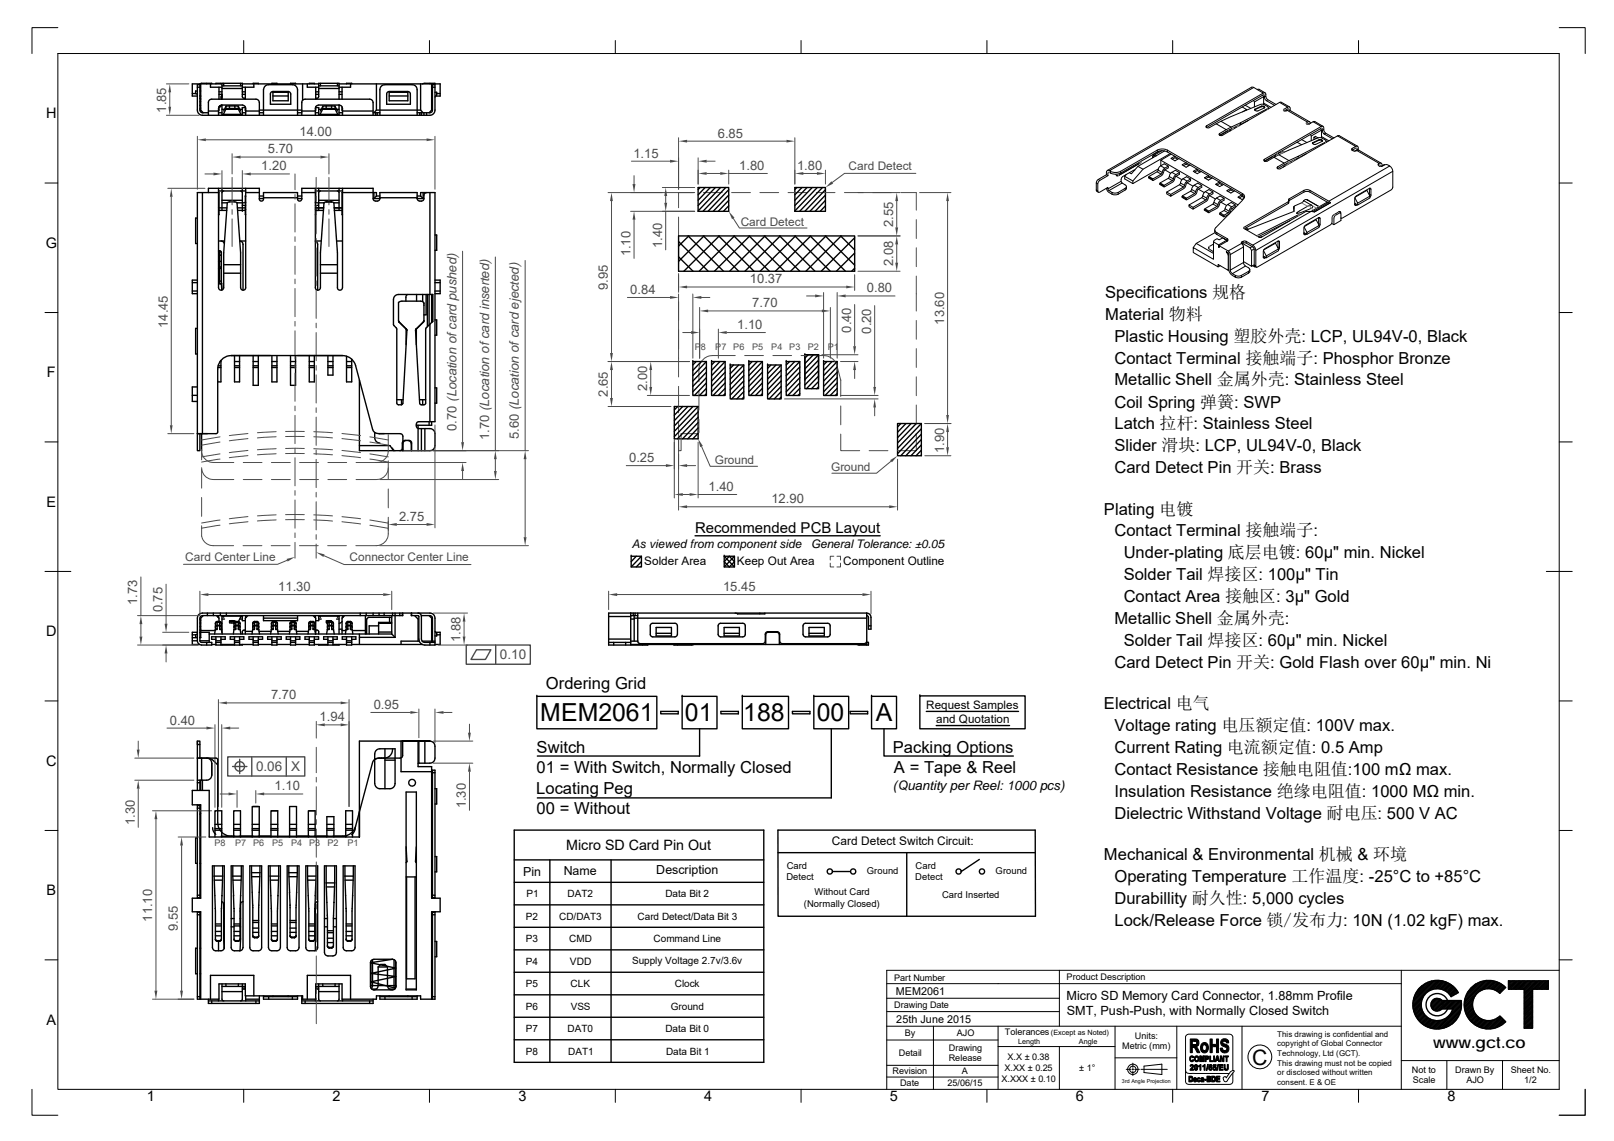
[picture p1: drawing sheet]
<svg xmlns="http://www.w3.org/2000/svg" width="297mm" height="210mm" viewBox="0 0 297 210" stroke-linecap="round" stroke-linejoin="round" font-family="sans-serif">
<defs><g id="words">
<g font-size="4.6">
<text x="99.4" y="132.7">MEM2061</text>
<text x="126" y="132.7">01</text>
<text x="136.8" y="132.7">188</text>
<text x="150.3" y="132.7">00</text>
<text x="161.2" y="132.8">A</text>
</g>
<text font-size="3.9" x="230.4" y="195.9">C</text>
<g font-size="3">
<text x="203.4" y="54.8">Specifications 规格</text>
<text x="203.4" y="58.9">Material 物料</text>
<text x="205.1" y="62.9">Plastic Housing 塑胶外壳: LCP, UL94V-0, Black</text>
<text x="205.1" y="66.9">Contact Terminal 接触端子: Phosphor Bronze</text>
<text x="205.1" y="70.9">Metallic Shell 金属外壳: Stainless Steel</text>
<text x="205.1" y="75">Coil Spring 弹簧: SWP</text>
<text x="205.1" y="79">Latch 拉杆: Stainless Steel</text>
<text x="205.1" y="83">Slider 滑块: LCP, UL94V-0, Black</text>
<text x="205.1" y="87">Card Detect Pin 开关: Brass</text>
<text x="203.2" y="94.7">Plating 电镀</text>
<text x="205.1" y="98.7">Contact Terminal 接触端子:</text>
<text x="206.8" y="102.7">Under-plating 底层电镀: 60µ&quot; min. Nickel</text>
<text x="206.8" y="106.8">Solder Tail 焊接区: 100µ&quot; Tin</text>
<text x="206.8" y="110.8">Contact Area 接触区: 3µ&quot; Gold</text>
<text x="205.1" y="114.9">Metallic Shell 金属外壳:</text>
<text x="206.8" y="118.9">Solder Tail 焊接区: 60µ&quot; min. Nickel</text>
<text x="205.1" y="122.9">Card Detect Pin 开关: Gold Flash over 60µ&quot; min. Ni</text>
<text x="100.5" y="126.8">Ordering Grid</text>
<text x="203.2" y="130.6">Electrical 电气</text>
<text x="205.1" y="134.6">Voltage rating 电压额定值: 100V max.</text>
<text x="98.8" y="138.6">Switch</text>
<text x="98.8" y="142.3">01 = With Switch, Normally Closed</text>
<text x="164.3" y="138.5">Packing Options</text>
<text x="164.5" y="142.2">A = Tape &amp; Reel</text>
<text x="205.1" y="138.6">Current Rating 电流额定值: 0.5 Amp</text>
<text x="205.1" y="142.6">Contact Resistance 接触电阻值:100 mΩ max.</text>
<text x="98.7" y="146.2">Locating Peg</text>
<text x="98.8" y="149.8">00 = Without</text>
<text x="205.1" y="146.6">Insulation Resistance 绝缘电阻值: 1000 MΩ min.</text>
<text x="205.1" y="150.7">Dielectric Withstand Voltage 耐电压: 500 V AC</text>
<text x="203.2" y="158.4">Mechanical &amp; Environmental 机械 &amp; 环境</text>
<text x="205.1" y="162.4">Operating Temperature 工作温度: -25°C to +85°C</text>
<text x="205.1" y="166.4">Durabillity 耐久性: 5,000 cycles</text>
<text x="205.1" y="170.5">Lock/Release Force 锁/发布力: 10N (1.02 kgF) max.</text>
</g>
<text font-size="2.9" x="263.7" y="192.9">www.gct.co</text>
<text font-size="2.8" x="127.9" y="98">Recommended PCB Layout</text>
<g font-size="2.7">
<text x="8.5" y="21.8">H</text>
<text x="8.4" y="45.6">G</text>
<text x="8.6" y="69.4">F</text>
<text x="8.6" y="93.2">E</text>
<text x="8.5" y="117.1">D</text>
<text x="8.5" y="140.9">C</text>
<text x="8.6" y="164.7">B</text>
<text x="8.6" y="188.6">A</text>
<text x="27" y="202.6">1</text>
<text x="61.2" y="202.6">2</text>
<text x="95.4" y="202.6">3</text>
<text x="129.6" y="202.6">4</text>
<text x="163.8" y="202.6">5</text>
<text x="198" y="202.6">6</text>
<text x="232.2" y="202.6">7</text>
<text x="266.4" y="202.6">8</text>
</g>
<text font-size="2.6" x="104.2" y="156.4">Micro SD Card Pin Out</text>
<g font-size="2.5" fill="#4b4b4b">
<text x="92" y="121.3">0.10</text>
<text x="47.1" y="141.9">0.06</text>
<text x="53.6" y="142">X</text>
</g>
<g font-size="2.4" fill="#4b4b4b">
<text x="30.6" y="20.7" transform="rotate(-90 30.6 20.7)">1.85</text>
<text x="49.3" y="28.2">5.70</text>
<text x="55.1" y="25.1">14.00</text>
<text x="116.6" y="29">1.15</text>
<text x="132.1" y="25.3">6.85</text>
<text x="48.1" y="31.4">1.20</text>
<text x="136" y="31.3">1.80</text>
<text x="146.7" y="31.3">1.80</text>
<text x="164.4" y="41.7" transform="rotate(-90 164.4 41.7)">2.55</text>
<text x="116" y="47.2" transform="rotate(-90 116 47.2)">1.10</text>
<text x="121.9" y="45.6" transform="rotate(-90 121.9 45.6)">1.40</text>
<text x="111.9" y="53.3" transform="rotate(-90 111.9 53.3)">9.95</text>
<text x="138" y="52.2">10.37</text>
<text x="159.5" y="53.8">0.80</text>
<text x="164.4" y="49" transform="rotate(-90 164.4 49)">2.08</text>
<text x="116" y="54.1">0.84</text>
<text x="138.5" y="56.6">7.70</text>
<text x="173.7" y="59.8" transform="rotate(-90 173.7 59.8)">13.60</text>
<text x="30.9" y="60.3" transform="rotate(-90 30.9 60.3)">14.45</text>
<text x="135.7" y="60.5">1.10</text>
<text x="156.6" y="61.2" transform="rotate(-90 156.6 61.2)">0.40</text>
<text x="160.3" y="61.4" transform="rotate(-90 160.3 61.4)">0.20</text>
<text x="119.1" y="72" transform="rotate(-90 119.1 72)">2.00</text>
<text x="111.9" y="73" transform="rotate(-90 111.9 73)">2.65</text>
<text x="84" y="79.3" transform="rotate(-90 84 79.3)">0.70 (Location of card pushed)</text>
<text x="90" y="81" transform="rotate(-90 90 81)">1.70 (Location of card inserted)</text>
<text x="95.5" y="80.8" transform="rotate(-90 95.5 80.8)">5.60 (Location of card ejected)</text>
<text x="173.7" y="83.3" transform="rotate(-90 173.7 83.3)">1.90</text>
<text x="115.8" y="85">0.25</text>
<text x="73.4" y="95.8">2.75</text>
<text x="130.4" y="90.3">1.40</text>
<text x="142" y="92.6">12.90</text>
<text x="25.3" y="111.4" transform="rotate(-90 25.3 111.4)">1.73</text>
<text x="29.9" y="112.7" transform="rotate(-90 29.9 112.7)">0.75</text>
<text x="51.2" y="108.8">11.30</text>
<text x="133.1" y="108.8">15.45</text>
<text x="84.8" y="118.2" transform="rotate(-90 84.8 118.2)">1.88</text>
<text x="49.9" y="128.7">7.70</text>
<text x="68.8" y="130.5">0.95</text>
<text x="31.3" y="133.3">0.40</text>
<text x="58.8" y="132.7">1.94</text>
<text x="50.5" y="145.4">1.10</text>
<text x="85.7" y="148.8" transform="rotate(-90 85.7 148.8)">1.30</text>
<text x="24.8" y="151.9" transform="rotate(-90 24.8 151.9)">1.30</text>
<text x="28" y="169.6" transform="rotate(-90 28 169.6)">11.10</text>
<text x="32.7" y="171.3" transform="rotate(-90 32.7 171.3)">9.55</text>
</g>
<text font-size="2.4" x="164.3" y="145.4">(Quantity per Reel: 1000 pcs)</text>
<g font-size="2.3">
<text x="96.3" y="161.1">Pin</text>
<text x="103.7" y="161.1">Name</text>
<text x="120.8" y="160.9">Description</text>
<text x="196.3" y="184">Micro SD Memory Card Connector, 1.88mm Profile</text>
<text x="196.3" y="186.8">SMT, Push-Push, with Normally Closed Switch</text>
</g>
<g font-size="2.2" fill="#4b4b4b">
<text x="156.2" y="31.3">Card Detect</text>
<text x="136.3" y="41.5">Card Detect</text>
<text x="131.5" y="85.4">Ground</text>
<text x="153" y="86.7">Ground</text>
<text x="34.1" y="103.2">Card Center Line</text>
<text x="64.3" y="103.2">Connector Center Line</text>
</g>
<g font-size="2.2">
<text x="116.3" y="100.9">As viewed from component side</text>
<text x="149.3" y="100.9">General Tolerance: ±0.05</text>
<text x="118.6" y="104.1">Solder Area</text>
<text x="135.6" y="104.1">Keep Out Area</text>
<text x="155.2" y="104">Component Outline</text>
<text x="153.1" y="155.5">Card Detect Switch Circuit:</text>
</g>
<g font-size="2.1">
<text x="170.5" y="130.5">Request Samples</text>
<text x="172.3" y="133.1">and Quotation</text>
</g>
<g font-size="2">
<text x="164.8" y="183.1">MEM2061</text>
<text x="165" y="188.2">25th June 2015</text>
</g>
<text font-size="1.9" x="104.9" y="177.5">VDD</text>
<g font-size="1.8">
<text x="96.9" y="165.1">P1</text>
<text x="104.5" y="165.1">DAT2</text>
<text x="122.5" y="165.1">Data Bit 2</text>
<text x="96.8" y="169.3">P2</text>
<text x="96.8" y="173.4">P3</text>
<text x="102.9" y="169.2">CD/DAT3</text>
<text x="104.8" y="173.4">CMD</text>
<text x="117.3" y="169.2">Card Detect/Data Bit 3</text>
<text x="120.3" y="173.4">Command Line</text>
<text x="96.8" y="177.5">P4</text>
<text x="116.3" y="177.3">Supply Voltage 2.7v/3.6v</text>
<text x="96.8" y="181.7">P5</text>
<text x="96.8" y="185.8">P6</text>
<text x="105" y="181.7">CLK</text>
<text x="105" y="185.8">VSS</text>
<text x="123.5" y="185.8">Ground</text>
<text x="124.2" y="181.7">Clock</text>
<text x="96.8" y="189.9">P7</text>
<text x="104.5" y="189.9">DAT0</text>
<text x="122.5" y="189.9">Data Bit 0</text>
<text x="96.8" y="194.1">P8</text>
<text x="104.6" y="194.1">DAT1</text>
<text x="122.6" y="194.1">Data Bit 1</text>
</g>
<g font-size="1.7" fill="#4b4b4b">
<text x="127.8" y="64.5">P8</text>
<text x="131.6" y="64.5">P7</text>
<text x="135" y="64.5">P6</text>
<text x="138.4" y="64.5">P5</text>
<text x="141.9" y="64.5">P4</text>
<text x="145.3" y="64.5">P3</text>
<text x="148.7" y="64.5">P2</text>
<text x="152.3" y="64.5">P1</text>
<text x="39.5" y="155.8">P8</text>
<text x="43.3" y="155.8">P7</text>
<text x="46.6" y="155.8">P6</text>
<text x="50.1" y="155.8">P5</text>
<text x="53.6" y="155.8">P4</text>
<text x="56.9" y="155.8">P3</text>
<text x="60.3" y="155.8">P2</text>
<text x="64" y="155.8">P1</text>
</g>
<g font-size="1.7">
<text x="144.8" y="160">Card</text>
<text x="159.5" y="160.9">Ground</text>
<text x="168.5" y="160">Card</text>
<text x="183.2" y="160.9">Ground</text>
<text x="144.7" y="162">Detect</text>
<text x="147.9" y="166.8">(Normally Closed)</text>
<text x="149.9" y="164.7">Without Card</text>
<text x="168.4" y="162">Detect</text>
<text x="173.4" y="165.3">Card Inserted</text>
<text x="164.5" y="180.5">Part Number</text>
<text x="164.5" y="185.5">Drawing Date</text>
<text x="196.3" y="180.3">Product Description</text>
<text x="166.5" y="190.6">By</text>
<text x="176.1" y="190.7">AJO</text>
<text x="184.9" y="190.5">Tolerances</text>
<text x="208.9" y="191.2">Units:</text>
<text x="164.3" y="197.7">Revision</text>
<text x="165.4" y="194.3">Detail</text>
<text x="174.6" y="195.3">Release</text>
<text x="174.6" y="193.4">Drawing</text>
<text x="177" y="197.7">A</text>
<text x="184.8" y="197.2">X.XX ± 0.25</text>
<text x="185.4" y="195.2">X.X ± 0.38</text>
<text x="198.6" y="197.1">± 1°</text>
<text x="206.5" y="193.1">Metric (mm)</text>
<text x="259.8" y="197.4">Not to</text>
<text x="267.8" y="197.4">Drawn By</text>
<text x="278" y="197.4">Sheet No.</text>
<text x="165.7" y="199.9">Date</text>
<text x="174.3" y="199.9">25/06/15</text>
<text x="184.3" y="199.1">X.XXX ± 0.10</text>
<text x="260" y="199.4">Scale</text>
<text x="269.9" y="199.4">AJO</text>
<text x="280.5" y="199.4">1/2</text>
</g>
<g font-size="1.5">
<text x="235.1" y="190.8">This drawing is confidential and</text>
<text x="235.1" y="192.6">copyright of Global Connector</text>
<text x="235.1" y="197.8">or disclosed without written</text>
<text x="235.1" y="194.3">Technology, Ltd (GCT).</text>
<text x="235.1" y="196.1">This drawing must not be copied</text>
<text x="235.1" y="199.6">consent. E &amp; OE</text>
</g>
<g font-size="1.3">
<text x="193.4" y="190.5">(Except as Noted)</text>
<text x="187.4" y="192.1">Length</text>
<text x="198.6" y="192.1">Angle</text>
</g>
<text font-size="1" x="206.5" y="199.4">3rd Angle Projection</text>
</g></defs>
<g fill="none" stroke="#000" stroke-width=".25">
<path d="M35.4 17.2h.6M36 17.2l.3 .2M36.3 16.7h-.3v.5M36.3 16.1h.5M36.7 15.4l2.3-.1v.1M36.8 16.7h.1M36.8 18.1l.1 .2M36.8 17.6l.1 .1h-.1M36.8 18.7h.1M36.8 19.4h.1M36.9 15.4v4.9l.5 .5M36.9 19.9l-.1 .1"/>
<path d="M38 15.3v.1M38.7 15.4v.7h2.2M39.7 15.4v-.1h1v.1M40.3 16.1v2.2M40.3 16.9h.6M40.3 17.4h.6M40.4 19.5v.2M40.4 19.7h-.1l-.1 .6M40.7 19.4l-.3 .2M40.7 17.7v.6M40.7 18.2h.1M40.7 17.7h.1"/>
<path d="M40.7 19.4l-.3 .3M40.7 17.7l.1 .2zM40.8 17.9l-.1 .1 .1-.1M40.8 17.4v.3M40.9 19.3l-.4 .2-.2 .3-.1 1.4M40.9 19.3v1.7h3.7v-1.2h.5M40.9 17.6l-.1 .6M40.9 16.3h3.7M40.9 15.4h-5.5v2.3h.9M40.9 15.8h3.7M40.9 19.3l3.9 .1 .4 .4v1.4M41.2 15.3v.5"/>
<path d="M41.6 19.5l-.4 .9M41.6 19.5v.5M42.2 19.5v.5M42.2 20h-.6M42.2 19.5h-.6M42.2 19.5h1M42.2 20h1M43.2 19.5v.5M43.2 20h.6M43.2 19.5h.7M43.9 19.5l.4 .9M43.9 19.5l-.1 .5"/>
<path d="M44.3 15.3v.5M44.6 15.4h14.1M44.6 16.9h.5M44.6 17.4h.5M45.1 16.1v2.2M45.1 19.7v.6M45.1 18.1l-.4-.1-.1-.2v-2.5h-3.7v3M46.6 15.4v-.1h.9v.1M46.7 15.4v.7h-2.1M49.9 17l.3-.2 3 .1 .3 .4v1.9h-3.7v-1.9zM50 15.4v-.1h1v.1M50.2 17h2.8v1.5h-2.8z"/>
<path d="M50.2 17.7h2.8M53.5 15.4v-.1h.9v.1M55.7 15.4v3.1M56.6 15.4v.7h2.1M56.9 15.4v-.1h.9v.1M58.1 16.1v2.2M58.1 19.7l-.1 .6M58.1 16.9h.6M58.1 17.4h.6M58.1 18.1l.4-.1 .2-.2v-2.5h3.7v3M58.7 16.3h3.7M58.7 15.8h3.7"/>
<path d="M59 15.3v.5M59.4 19.5v.5M59.4 19.5l-.4 .9M60 19.5v.5M60 20h-.6M60 19.5h-.6M60 19.5h1M60 20h1M61 19.5v.5M61 20h.7M61 19.5h.7M61.7 19.5v.5"/>
<path d="M61.7 19.5l.4 .9M62.1 15.3v.5M62.4 19.3v1.7h-3.7v-1.2h-.6M62.4 19.3l.4 .2 .2 .3v1.4M62.4 16.9h.5M62.4 17.4h.5M62.4 15.4h18.6v2.3h-.8M62.4 19.3l-3.9 .1-.4 .4-.1 1.4M62.9 16.1v2.2M62.9 19.7l.1 .6M63.8 15.4v-.1h.9v.1M64.5 15.4v.7h-2.1"/>
<path d="M69.3 15.4v4.9M71.3 17l.3-.2 3.6 .1 .3 .4v1.9h-4.3v-1.9zM71.6 17h3.5v1.5h-3.5zM71.6 17.7h3.5M77.4 15.4v4.9M77.7 15.4l.5-.1h1.9v.1M79.1 15.3v.1M79.4 15.4v4.9l-.4 .5M79.4 17h.2M79.6 18.4l-.2 .1M79.6 16.1h.5M80.1 17h.3v.5l-.3 .4"/>
<path d="M80.4 17.2h.6M37.3 35.4v44.4M38.4 20.4h1.8M38.4 20.8h-1.1a.47 .47 0 0 1-.5-.5v-4.7h-.5v4.7a.94 .94 0 0 0 1 .9h41.8a.95 .95 0 0 0 1-.9v-4.7h-.5v4.7a.47 .47 0 0 1-.5 .5h-2.3M38.4 35.4v-.7h9.3v1.9a.38 .38 0 0 0 .4 .4 .38 .38 0 0 0 .4-.4v-1.2h6.3v1.2a.39 .39 0 0 0 .3 .4 .39 .39 0 0 0 .4-.4v-1.9h13.2v1.8a.64 .64 0 0 0 .6 .5 .64 .64 0 0 0 .6-.5M40.2 20.8h.7M40.2 35.1h5M40.2 38.3h1.5M40.2 39.5l.1-4.1h-4v44.4h1.9M40.2 34.7v18.2a.48 .48 0 0 0 .5 .5 .48 .48 0 0 0 .5-.5v-6.4l.6-9.2M40.3 38.7h1.4M40.9 20.1h3.7"/>
<path d="M40.9 36.9h3.7M40.9 37.3h.9M40.9 34.7v.4M41.2 21v.2M41.2 21.1h3.1M41.2 35.1l-.3 .3v3.3M41.6 20l-.4 .9M43.8 20l.5 .9M44.3 21v.2M44.3 35.1l.3 .3v3.5M44.6 20.8h.6M44.6 37.8h.6"/>
<path d="M44.6 38.7h.5M44.6 34.7v.4M45.1 20.3h.1M45.1 36.1l.1 .1M45.1 37.2h.1M45.1 38.6h.1M45.1 36.1h.1M45.1 36.1v1.2M45.1 37.8l.1 1.7M45.2 20.4h2.5M45.2 35.4h2.5M45.2 34.7v18.2a.47 .47 0 0 1-.5 .5 .47 .47 0 0 1-.4-.5v-6.4l-.7-9.2a1.92 1.92 0 0 0-1.6-.1l-.2 .1"/>
<path d="M47.7 21.2v-2.3l-.2-.5-.4-.1h-8.3l-.4 .4v2.5M47.7 20.3h7.8M47.7 20.8h.8M47.7 36.5h.8M47.7 36.1h.8M48.5 21.2v-4.7a.95 .95 0 0 1 .9-.9h4.4a.94 .94 0 0 1 1 .9v4.7M48.5 36.4h6.3M54.8 20.8h.7M54.8 36.5h.7M54.8 36.1h.7M55.5 20.4h2.5M55.5 35.4h2.6v1.9"/>
<path d="M58 20.8h.7M58 35.1h5M58 34.7v18.2a.47 .47 0 0 0 .5 .5 .47 .47 0 0 0 .5-.5v-6.4M58 37.2h.1M58 37.8h.7M58 38.6h.1M58.1 37.8l-.1 1.7M58.1 38.3h1.5M58.7 20.1h3.7M58.7 34.7v.4M58.7 36.9h3.7M59 21v.2"/>
<path d="M59 21.1h3.1M59 35.1l-.3 .3v3.3h-.6M59.4 20l-.4 .9M61.4 37.3a2.02 2.02 0 0 0-1.6-.1l-.2 .1h-1.6M61.7 20l.4 .9M62.1 21v.2M62.1 35.1l.3 .3v3.3h.5M62.4 20.8h.6M62.4 34.7v.4M63 20.4h5.7M63 34.7v18.2a.47 .47 0 0 1-.4 .5 .47 .47 0 0 1-.5-.5v-6.4M68.7 21.2v-2.3l-.2-.4-.3-.2h-12l-.4 .1-.2 .3-.1 2.5"/>
<path d="M68.7 20.8h1.2M68.8 36.5h1.1M68.8 35.4v1.1M69.1 20.8v.4M69.3 20.3l-.5 .5M69.3 20.3h8.1M69.3 36.1h.6M69.3 36.1v-.7h-6.4l.1 4.1M69.3 36.1l-.5 .4M69.4 20.8v.4M69.9 21.2v-4.7a.91 .91 0 0 1 .9-.9h5a.91 .91 0 0 1 1 .9v4.7M69.9 36.4h6.9"/>
<path d="M69.9 36.5v-1.1h6.9v1.1M76.8 36.1h.6M76.8 36.5h1.1M77.3 20.8v.4M77.4 20.3l.5 .5M77.4 36.1l.5 .4M77.4 36.1v-.7h2.7v42.2h-3a.66 .66 0 0 0-.5 .6 .66 .66 0 0 0 .5 .7h2a.95 .95 0 0 1 1 .9v2.2a.91 .91 0 0 1-1 .9h-13v-13M77.6 20.8v.4M77.9 35.4v1.1M78 20.8v.4M78.5 20.8v.4M78.5 35.4l-.4 .3-.1 .8a.64 .64 0 0 1-.6 .5 .64 .64 0 0 1-.6-.5"/>
<path d="M79.1 35.4v18.8M35.4 52h.9M35.4 53.6h.9M36.3 40.1h-.3v4.7h.3M36.3 51.5h-.9v2.5h.9M40.2 46.3l.5 .1M40.2 46.9l.5 .2M40.2 44.4h1.1M40.2 46.2h.2M40.4 46.2l.3 .2M40.4 46.2v5.6M40.4 51.8v.4"/>
<path d="M40.4 52.2h.4M40.7 44.4l.3 .1 .3 .3M40.7 51.7l-.3 .1M40.7 48l-.5 .1M40.7 49l-.5 .2M40.7 49.3l-.5 .1M40.7 46.4v5.3M40.7 51.7l.1 .5M40.7 52.1h.1M40.8 52.2h-.4M40.8 52.2v1.2zM40.8 52.1v.1"/>
<path d="M41.2 48.7h3.1M41.2 50.3h3.1M45.2 44.4h-1l.4 .2 .1 .4v8.4M59 48.7h3.1M59 50.3h3.1M59.1 44.4h-1.1l.4 .2 .1 .4v8.4M62 44.4h1M73.3 59.1l.1 .2M73.4 59.2l1.4 1.4M73.4 59.3l1.4 1.3M73.4 59.2v.1M74.9 54.2l-.2 .3v.9"/>
<path d="M76.7 54.2v1.2M77.8 54.2v1.3M77.9 59.2v.1M77.9 59.3l-1.3 1.3M77.9 59.2l-1.3 1.4M78 59.1l-.1 .2M78 59.1v-3.3l-.1-.2-.5-.2h-3.4l-.7 .3 .1 3.5M78 59.1l-.1 .1M78.4 54.2v3.7h-.4M78.7 54.2v5.9M79 54.2v5.6M79.1 59.7v17.9"/>
<path d="M79.4 54.2v5.2M79.4 58.9h.2M79.6 54.2v5M79.6 59.2l-1.3 1.4v13.6l-.3 .3h-.6l-.2-.3-.7-13.4M79.6 59.2l.1-5h-6.4a.91 .91 0 0 0-.9 .9v4.6l.6 .9v13.6l.3 .3M80.1 43.3h.3v2.8h-.3M80.1 58.9h.3v2.8h-.3M80.1 53.6h.9M80.1 51.5h.9v2.5h-.9M80.1 52h.9M35.4 72.8h.9M36.3 71.2h-.9v2.7h.9"/>
<path d="M36.3 60.4h-.3v4.7h.3M37.1 79.8v3.1M40.1 67.6h.6M40.2 67.3h.5M40.5 66.5h.2M40.7 66.3v4h-.6M42.6 65.4h7.2M43.2 66.5h.9M43.2 67.6h.9M43.2 65.4v4.9h.9v-4.9M43.2 67.3h.9M46.6 65.4v5.5h.9v-5.5"/>
<path d="M46.6 66.5h.9M46.6 67.3h.9M46.6 67.6h.9M50 66.5h1M50 67.6h1M50 67.3h1M51 65.4v4.9h-1v-4.8M53.5 65.4v5.5h.9v-5.4M53.5 66.5h.9M53.5 67.6h.9M53.5 67.3h.9M54.8 65.4h8.2"/>
<path d="M56.9 65.4v4.9h.9v-4.9M56.9 66.5h.9M56.9 67.6h.9M56.9 67.3h.9M60.3 65.4v3.6h1v-3.6M60.3 66.5h1M60.3 67.6h1M60.3 67.3h1M63.8 65.6v4.7h.9v-4.2M63.8 66.5h.9M63.8 67.3h.9M63.8 67.6h.9"/>
<path d="M69 79.6v1a.99 .99 0 0 0 .9 .9M69.8 79.8h.9M73 73.6h1.2M73.9 73.6v.9M74.7 60.6v2.8M74.8 60.6l.1 .2M74.8 60.6h.1M74.9 60.8l-.8 13.4-.3 .3M76.6 60.6l-.1 .2M76.6 60.6h.1M76.6 60.6v2.8M76.9 78.3v4.6"/>
<path d="M77.2 73.6h1.1M77.6 78.9v4M77.8 73.6v.9M78.2 78.9v4M79 77.6v.7M79.4 77.6v.7h-2.8M80.1 71.4h.3v2.8h-.3M66.1 82h5.7l.6 .9M72.2 82.5l.2 .3 .3 .1M73.6 82.9a.44 .44 0 0 0 .4-.4v-1l.2-.3a1.4 1.4 0 0 1 1.3-.1l.2 .3 .1 1.5M74.7 81.1l-.3 .1-.3 .3v1.4M75.1 81.1l.3 .1 .2 .3 .1 1.4"/>
<path d="M35.4 117.9h.9M35.4 116.8h.6M35.4 117.4h.9M36 116.8v.5h.3M36.3 117.9l.1 .3a.82 .82 0 0 0 .7 .5h1.9v-.5h-1.9l-.3-.3M36.3 116.4h-.9v2.2h1.3M36.3 116.7l-.3 .1M36.8 114l.1 .2M36.8 117.9h1.7M36.8 115.3h.1M36.8 116.4h1.7v1.8M36.8 114.6h.1"/>
<path d="M36.8 117.3h.1M36.9 115.8l-.1 .2M36.9 116h2.7M36.9 116.4h-.1M37.4 113.3l-.5 .5v3.6h-.1M38 118.2v.5M38.2 112.8v.5M38.5 116.7h33.6M39 118.6h.7M39.3 112.8v.5M39.6 115.3l.3-.2h.5l.3 .2M39.6 115.5l.3-.3h.6l.2 .3"/>
<path d="M39.6 114.8l.3-.3h.6l.2 .3M39.7 118.2h1M39.7 117.9h1M39.7 117.7h-.8v-.5h2.5v.5h-.7M39.7 117.2v1.5h1v-1.5M39.8 113.3l.5 .5v.6M40 115.7l-.3 .2M40 114.4l-.4 .3v1.2M40 114.4h.4M40 115.7l-.1 .2h-.3l-.1 .8M40 114.4v1.3M40.2 113.6h.1"/>
<path d="M40.2 113.3v.4M40.4 115.7l.3 .2M40.4 114.4l.3 .3M40.4 115.7v.2h.4M40.4 114.4v1.3M40.6 112.8v.5M40.7 118.6h2.5M40.7 114.7h.2M40.7 115.8h.2M40.7 114.7v1.2M40.8 115.9l.1 .8M40.9 118.6v.1h3.7v-.1"/>
<path d="M40.9 113.3v3.1M40.9 113.9h.4M40.9 113.5h.3M41.2 113.3v.3M41.2 113.4h3.1M41.7 112.8v.5M42.6 114.4h-.4M42.6 114.4h.3M42.6 114.2v.2M42.6 114.2h.3M42.6 114.2l-.4 .1 .1 .3h.8M42.9 114.2v.2"/>
<path d="M42.9 114.4h.3M42.9 114.2h.3v.3M43.1 115.9l-.2 .8M43.1 115.5l.2-.3h.7l.2 .3M43.1 114.8l.2-.3h.7l.2 .3M43.2 118.2h.9M43.2 117.9h.9M43.2 117.7h-.8v-.5h2.5v.5h-.8M43.2 117.2v1.5M43.4 115.7l-.3 .2M43.4 114.4l-.3 .3v1.2M43.4 114.4v1.3"/>
<path d="M43.4 114.4h.5M43.4 115.7v.2h-.3M43.9 115.7l.2 .2M43.9 114.4l.3 .3v1.2M43.9 114.4v1.3M43.9 115.7v.2h.3l.1 .8M44.1 118.6h2.5M44.1 117.2v1.5M44.1 113.9h.5M44.2 115.3l-.3-.2h-.6l-.2 .2M44.3 113.3v.3l-.4 .8M44.3 113.5h.3"/>
<path d="M44.6 113.3v.9h.5M45.1 116l-.5 .1v.6M45.1 116.2h1.3M45.2 113.3v.4M45.2 113.6h.1M45.6 113.3l-.5 .5v2.9M46.5 115.9l-.1 .8M46.5 114.7l.2-.2h.7l.2 .2M46.5 115.4l.2-.2h.7l.2 .2M46.6 117.9h.9M46.6 118.2h.9M46.6 117.7h-.8v-.5h2.5v.5h-.8"/>
<path d="M46.6 117.2v1.5h.9v-1.5M46.8 115.7l-.2 .2M46.8 114.4l-.3 .3v1.2M46.8 115.7v.2h-.3M46.8 114.4v1.3M46.8 114.4h.5M47.3 115.7l.2 .2M47.3 114.4l.3 .3v1.2M47.3 114.4v1.5h.3M47.5 118.6h2.5M47.6 115.3v-.1l-.3-.1h-.6l-.2 .2M47.6 115.9l.2 .8"/>
<path d="M47.7 116.2h2.2M48.5 113.3v.9h6.3v-.9M48.5 113.8h6.3M50 115.3l.2-.2h.5l.4 .2M50 115.5l.2-.3h.6l.3 .3M50 114.8l.2-.3h.6l.3 .3M50 118.2h1M50 117.9h1M50 117.2v1.5h1v-1.5M50 117.7h-.7v-.5h2.5v.5h-.8M50.3 115.7l-.3 .2M50.3 114.4l-.3 .3v1.2"/>
<path d="M50.3 115.7l-.1 .2h-.3l-.1 .8M50.3 114.4v1.3M50.3 114.4h.4M50.7 115.7l.3 .2M50.7 114.4l.4 .3v1.2M50.7 115.7l.1 .2h.3M50.7 114.4v1.3M51 118.6h2.5M51.1 115.9l.1 .8M51.1 116.2h2.2M53.4 115.3l.2-.2h.6l.3 .2M53.4 115.5l.2-.3h.7l.2 .3"/>
<path d="M53.4 114.8l.2-.3h.7l.2 .3M53.4 115.9l-.1 .8M53.5 118.2h.9M53.5 117.2v1.5h.9v-1.5M53.5 117.9h.9M53.5 117.7h-.8v-.5h2.5v.5h-.8M53.7 115.7l-.2 .2M53.7 114.4l-.3 .3v1.2M53.7 114.4v1.3M53.7 115.7v.2h-.3M53.7 114.4h.5M54.2 115.7l.2 .2"/>
<path d="M54.2 114.4l.3 .3v1.2M54.2 115.7v.2h.3l.1 .8M54.2 114.4v1.3M54.4 118.6h2.5M54.6 116.2h2.1M56.8 115.9l-.1 .8M56.8 115.5l.2-.3h.7l.2 .3M56.8 114.8l.2-.3h.7l.2 .3M56.8 115.3l.2-.2h.6l.3 .2M56.9 117.2v1.5h.9v-1.5M56.9 118.2h.9M56.9 117.7h-.8v-.5h2.5v.5h-.8"/>
<path d="M56.9 117.9h.9M57.1 115.7l-.2 .2M57.2 114.4l-.4 .3v1.2M57.2 114.4v1.3M57.2 115.7l-.1 .2h-.3M57.2 114.4h.4M57.6 115.7l.2 .2M57.6 114.4l.3 .3v1.2M57.6 115.7v.2h.4l.1 .8M57.6 114.4v1.3M57.6 113.3l.5 .5v2.9M57.8 118.6h2.5"/>
<path d="M58 113.6h.1M58 116.2h.1M58 113.3v.4M58.1 116l.5 .1 .1 .6M58.7 118.6v.1h3.7v-.1M58.7 113.3v.9h-.6M58.7 113.9h.4M58.7 113.5h.3M59 113.3v.3M59 113.4h3.1M60.3 115.5l.2-.3h.7l.2 .3M60.3 114.8l.2-.3h.7l.2 .3"/>
<path d="M60.3 115.3l.2-.2h.5l.4 .2M60.3 117.2v1.5M60.3 118.2h1M60.3 117.7h-.7v-.5h2.5v.5h-.8M60.3 117.9h1M60.4 114.2v.2M60.4 114.4h-.3M60.4 114.4h.1M60.4 114.2h.3M60.4 114.2h-.3v.4h.2M60.6 115.7l-.3 .2M60.6 114.4l-.3 .3v1.2"/>
<path d="M60.6 114.4v1.3M60.6 115.7v.2h-.4l-.1 .8M60.6 114.4h.4M60.7 114.2v.2M60.7 114.2h.3v.2M61 115.7l.3 .2M61 114.4l.4 .3v1.2M61 115.7l.1 .2h.3M61 114.4v1.3M61.3 117.2v1.5M61.3 118.6h2.5M61.4 115.9l.1 .8"/>
<path d="M61.9 113.9h.5M62.1 113.3v.3M62.1 113.5h.3M62.4 113.3v3.4M62.4 115.8h.5M62.9 116h.7M63 114.4l-.6 .3M63 113.3v.4M63 113.6h.1M63.4 113.3l-.5 .5v2.9M63.7 115.4l.2-.2h.7l.2 .3M63.7 115.3l.2-.2h.6l.3 .2"/>
<path d="M63.7 114.7l.2-.2h.7l.2 .2M63.8 117.2v1.5h.9v-1.5M63.8 117.7h-.8v-.5h2.5v.5h-.8M63.8 117.9h.9M63.8 118.2h.9M64 115.7l-.2 .2M64 114.4l-.3 .3v1.2M64 114.4v1.5h-.3l-.1 .8M64 114.4h.5M64.5 115.7l.2 .2M64.5 114.4l.3 .3v1.2M64.5 114.4v1.5h.3l.1 .8"/>
<path d="M64.7 118.6h13M64.9 116h2.3M66.1 116.7v1.9M66.1 117.3h6.6M66.3 112.8v.5M67.2 113.3v3.4M67.4 112.8v.5M68.7 112.8v.5M69.7 115.2h-1.8v1.5M69.7 116.3h2.4M69.7 114.7h2.4M69.8 112.8v.5"/>
<path d="M70.7 112.8v.5M71.7 113.6v.9M72.1 113.3v3.4M72.1 116.7l.6 .6M72.1 114.5h-2.4v2.2M72.1 113.6h-4.3l-.3 .3v2.8M72.2 112.8v.5M72.7 112.8v4.5M73.6 112.8v.5M74 112.8v.5M74.1 112.8v.5h-36.8l-.4 .1-.1 .4v4.1M75.7 112.8v.5h1.2l.2 .2v4.1a1.12 1.12 0 0 0 1.1 1.1h1.9v-4.9a.91 .91 0 0 0-1-1h-41.8a.91 .91 0 0 0-1 1v4.1"/>
<path d="M75.8 112.8v.5M76.3 113.3l.6 .6v4.1M76.9 112.8l.4 .2 .2 .2 .1 4.4 .1 .4 .5 .2h1.9M77.2 118h-3.4v.6M77.5 113.3h1.6l.5 .3v4.6M77.7 118h1.7M79 113.3l.4 .5v4.4M79.1 118.2v.5M79.4 115.5l.2 .2M79.4 117h.2M79.6 118h.5M80.1 116.2l.3 .4v.4h-.3"/>
<path d="M80.2 116.4h.8v2.2h-.9M80.4 116.8h.6M112 113.5h4.1M112 118.2h4.1M112 117.6h4.1M112.9 118.2v.5M115.1 118.2v.5M116.1 118h1.3M116.1 113.9h.6M116.1 118.6h43.4M116.1 112.8v5.9M116.1 113.3h1.3"/>
<path d="M116.5 112.8v.5M116.7 113.3v4.7M116.7 113.8h42.8M116.9 112.8v.5M117.4 118l.1 .3 .3 .2h22.6l.4-.3v-1.5a.47 .47 0 0 1 .5-.4h1.7a.47 .47 0 0 1 .5 .4v1.5l.5 .3h15l.4-.2 .1-.3M117.4 112.8v5.2M117.6 118.4v.2M118.3 118.6v.1M119.8 114.8l.3-.1h4.3l.3 .5-.1 1.7-.4 .3h-4.2l-.3-.5v-1.5zM120.8 116.6h2.8M120.8 115.5h2.8v1.5h-2.8zM124.7 118.6v.1"/>
<path d="M127.7 118.6l-.4 .1h-3.3v-.1M132.3 114.8l.3-.1h4.1a.44 .44 0 0 1 .5 .5l-.1 1.7-.2 .3h-4.3l-.3-.1-.1-.4v-1.5zM133.3 116.6h2.8M133.3 115.5h2.8v1.5h-2.8zM135.3 112.8l.5 .2M135.8 113h.1M139.8 112.8v.2M140.8 112.8v.2h-5M140.9 118.6v-1.8a.44 .44 0 0 1 .5-.4h1.5a.47 .47 0 0 1 .5 .4v1.8M147.9 114.8l.4-.1h4a.44 .44 0 0 1 .5 .5v1.7l-.3 .3h-4.2l-.4-.1-.1-.4v-1.5zM148.9 116.6h2.8M148.9 115.5h2.8v1.5h-2.8z"/>
<path d="M159.5 112.8l.2 .1a.75 .75 0 0 1 .6 .7v2.2h-.5v-2.2l-.3-.3M159.5 112.8v5.9M159.5 118.2h.3v.5l-2.1-.1M159.5 112.8h-47.5v5.9h7.2v-.1M159.8 115.2h.5M37.1 139.5v4.1M38.2 139.5h.3a2.82 2.82 0 0 1 1.6 1.3M69.2 138.2l.4-.4h.3h2.8v6.4a.94 .94 0 0 1-.9 .9h-1.9a.99 .99 0 0 1-.9-.9v-5.5zM72.2 137.8a1.58 1.58 0 0 1-1.5 1.7h-.9l-.8 .2M76.9 136.4v4.7h2.5v24.2h1.6v2.5h-1.6v16.1M77.1 136.4v4M78.2 136.4v4"/>
<path d="M98.8 128.2h22.1v5.9h-22.1zM98.8 128.2h.1M121.6 130.9h3.2v.5h-3.2zM125.5 128.2h6.5v5.9h-6.5zM125.5 128.2h.1M128.8 134.1v5h-29.9M132.7 130.9h3.2v.5h-3.2zM136.6 128.2h8.5v5.9h-8.5zM136.6 128.2h.1M156.5 130.9h3.2v.5h-3.2zM160.4 128.2h4.6v5.9h-4.6zM160.4 128.2h.1"/>
<path d="M162.7 134.1v5h23.8M169.3 128.1h19.4v6h-19.4zM169.3 128.1h.1M170.5 130.9h17M172.3 133.5h13.5M36.3 143.6h1.7a.95 .95 0 0 0 1-1v-2.2a.91 .91 0 0 0-1-.9h-1.7v6M36.3 144h.5M36.3 148.3h.5M36.3 148.1v17.2M36.3 148.7h.5M36.3 154.2h-.3v4.7h.3M36.8 149.2h.1"/>
<path d="M36.8 143.6v1.9M36.8 148.1v17.2M36.8 158.9h.1M36.8 154.2h.1M36.9 149.7l-.1 .1M36.9 143.6v1.9M37.3 143.6v1.9M38.5 145.5h-3.1v2.6h1.5v17.2h-1.5v2.5h1.5v16.1M39.1 159.3h2.2v15.1l-.1 .3-.5 .3-1.2-.1-.3-.2-.1-.3zM39.1 152.3a1.59 1.59 0 0 0 .6 1.3M39.4 159.3v1.9M40.7 153.9h2.5"/>
<path d="M41 159.3v1.9M42.5 159.3h2.2v15.1l-.2 .5-.4 .1-1.1-.1-.3-.2-.2-.3zM42.8 159.3v1.9M44.1 153.9h2.5M44.4 159.3v1.9M46 159.3h2.2v15.1l-.2 .3-.5 .3-1.1-.1-.3-.2-.1-.3zM46.3 159.3v1.3M47.5 153.9h2.3M47.8 159.3v1.3M49.4 159.3h2.2v15.1l-.3 .5-.3 .1-1.2-.1-.3-.2-.1-.3zM49.7 159.3v1.9M51.3 159.3v1.9"/>
<path d="M52.9 159.3h2.1v15.1l-.1 .3-.3 .2h-1.3l-.4-.4zM53.1 159.3v1.3M54.7 159.3v1.3M54.8 153.9h2.1M56.3 159.3h2.2v15.1l-.1 .3-.6 .3-1.1-.1-.3-.2-.1-.3zM56.6 159.3v1.9M57.8 153.9h2.5M58.2 159.3v1.9M59.7 159.3h2.2v16l-.1 .4-.3 .2a2.02 2.02 0 0 1-1.5-.1l-.3-.5zM60 159.3v3.2M61.3 153.9h2.5M61.6 159.3v3.2"/>
<path d="M63.2 159.3h2.1v15.1l-.2 .5-.4 .1-1.1-.1-.3-.2-.1-.3zM63.5 159.3v1.9M65 159.3v1.9M65.4 152.3a1.67 1.67 0 0 1-.7 1.3M74.7 155.8l.2 2.7-.2 .3M74.7 145.8h1.9v36.4h-1.9zM76.6 155.8l-.1 2.7 .1 .3M77.1 140.4l-.2 .1M77.1 140.4h2a.91 .91 0 0 0 1-.9v-2.2a.94 .94 0 0 0-1-.9h-5.3v5.6h5.6M79.4 141.7h.7v23.6M79.4 148h.2M79.4 145.1h.2"/>
<path d="M79.4 157.6h.2M79.6 141.7v23.6M79.6 142.2h.5M80.1 145.1h.3v2.9h-.3M80.1 157.6h.3v2.9h-.3M94.6 152.8h46v42.7h-46zM94.6 158.2h46M101.2 158.2v37.3M112.5 158.2v37.3M36.3 168.3h.5M36.3 167.9h.5M36.3 167.8v16.1h4v-2.8h4.8v2.2h10.6v.6"/>
<path d="M36.3 165.2h.5M36.3 164.7h.5M36.3 174.5h-.3v4.7h.3M36.8 167.8v16.1M36.8 179.2h.1M36.8 174.5h.1M39.4 161.2l.2 6M39.4 161.2h1.6M39.4 162h1.5M39.5 164.8h.1M39.6 167.2v5.6l.4 .3M39.6 167.2h.1"/>
<path d="M39.6 172.9l.4 .3-.3-.1zM39.6 170h1.1M39.6 170.4h1.1M39.6 172.2h1.1M39.6 171.4h1.1M40 173.1v.1M40 173.1h.4M40 173.2h.4M40.2 173.2v1.8M40.4 173.1v.1M40.4 173.2l.3-.3v.2zM40.7 167.2v5.6l-.3 .3"/>
<path d="M40.7 167.2h.1M40.8 165.9l.2 .1 .2 .4 .1 8.2M40.9 164.8l-.1 2.4M40.9 164.8h.1M41 161.2l-.1 3.6M41.2 169h.1M41.2 170.6h.1M42.5 169h.6M42.5 170.6h.6M42.8 161.2l.2 3.6M42.8 161.2h1.6M42.9 162h1.5"/>
<path d="M43 164.8l.1 2.4M43 164.8h.1M43.1 167.2h.1M43.1 172.9l.3 .3zM43.1 167.2v5.6l.3 .3M43.1 170h1.1M43.1 170.4h1.1M43.1 172.2h1.1M43.1 171.4h1.1M43.4 173.1v.1M43.4 173.1h.5M43.4 173.2h.5"/>
<path d="M43.9 173.1v.1M43.9 173.2l.3-.3-.1 .2zM44.2 169h.1M44.2 170.6h.1M44.2 167.2h.1M44.3 164.8l-.1 8-.3 .3M44.3 164.8h.1M44.4 161.2l-.1 3.6M44.7 165.9l-.3 .2-.1 .3-.1 8.6M46.3 160.6l.2 6M46.3 160.6h1.5M46.3 161.3h1.5"/>
<path d="M46.4 164.2h.1M46.5 166.6v5.7l.3 .2M46.5 166.6h.1M46.5 172.2l.2 .3h.1h-.2zM46.5 169.8h1.1M46.5 169.4h1.1M46.5 171.6h1.1M46.5 170.8h1.1M46.8 172.5v.1M46.8 172.5h.5M47.3 172.5l.3-.1v-.2l-.2 .4-.6-.1M47.6 166.6h.1"/>
<path d="M47.7 164.2l-.1 8.1-.3 .2M47.7 164.2h.1M47.8 160.6l-.1 3.6M49.7 161.2l.2 6M49.7 161.2h1.6M49.7 162h1.6M49.8 164.8h.1M49.9 167.2l.1 5.6 .3 .3M49.9 167.2h.1M50 172.9l.3 .3-.3-.1zM50 170h1.1M50 170.4h1.1"/>
<path d="M50 172.2h1.1M50 171.4h1.1M50.3 173.1v.1M50.3 173.1h.4M50.3 173.2h.4M50.7 173.1v.1M50.7 173.2l.4-.3-.1 .2zM51.1 167.2h.1M51.2 164.8l-.1 8-.4 .3M51.2 164.8h.1M51.3 161.2l-.1 3.6M53.1 160.6l.2 3.6"/>
<path d="M53.1 160.6h1.6M53.2 161.3h1.5M53.3 164.2l.1 2.4M53.3 164.2h.1M53.4 172.2v.2l.3 .1h-.2zM53.4 169.8h1.1M53.4 169.4h1.1M53.4 166.6v5.6l.3 .3M53.4 171.6h1.1M53.4 170.8h1.1M53.7 172.5v.1M53.7 172.5h.5"/>
<path d="M54.2 172.5h.2l.1-.3-.2 .4-.6-.1M54.5 166.6h.1M54.6 164.2h.1M54.6 164.2l-.1 8-.1 .2-.2 .1M54.7 160.6l-.1 3.6M56.6 161.2l.2 6M56.6 161.2h1.6M56.6 162h1.5M56.7 164.8h.1M56.8 167.2v5.6l.4 .3M56.8 167.2h.1M56.8 172.9l.4 .3-.3-.1z"/>
<path d="M56.8 170h1.1M56.8 170.4h1.1M56.8 172.2h1.1M56.8 171.4h1.1M57.2 173.1v.1M57.2 173.1h.4M57.2 173.2h.4M57.6 173.1v.1M57.6 173.2l.3-.3zM58 164.8h.1M58 164.8l-.1 8-.3 .3M58.2 161.2l-.2 3.6"/>
<path d="M58.5 165.9l-.3 .2-.2 .3v8.5M59.7 169h.6M59.7 170.6h.6M60 162.5l.2 6M60 162.5h1.6M60 163.2h1.6M60.2 166.1h.1M60.2 168.5l.1 5.6 .3 .3M60.2 168.4v.1M60.3 174.1l.3 .3zM60.3 171.6h1.1M60.3 171.3h1.1"/>
<path d="M60.3 172.7h1.1M60.3 173.5h1.1M60.6 174.4h.1M60.6 174.4h.4M61 174.4h.1M61 174.4l.4-.3-.1 .2zM61.4 169h.5M61.4 170.6h.5M61.4 168.4v.1M61.5 166.1l-.1 8-.4 .3M61.5 166.1h.1M61.6 162.5l-.1 3.6"/>
<path d="M63.5 161.2l.2 6M63.5 161.2h1.5M63.5 162h1.5M63.6 164.8h.1M63.7 167.2v5.7l.3 .2M63.7 167.2h.1M63.7 172.9l.3 .3zM63.7 170h1.1M63.7 170.4h1.1M63.7 172.2h1.1M63.7 171.4h1.1M64 173.1v.1"/>
<path d="M64 173.1h.5M64 173.2h.5M64.5 173.1v.1M64.8 172.9l-.3 .3zM64.8 167.2h.1M64.9 164.8l-.1 8.1-.3 .2M64.9 164.8h.1M65 161.2l-.1 3.6M68.3 176.9v4.5M68.3 176.8l.5-.3h3.4l.5 .3 .2 .4v4.3l-.3 .5-.4 .2h-3.4l-.5-.3-.1-.4v-4.3zM68.6 176.6v4.8l-.3 .5M69.6 178l.5-.5h.7l.5 .5"/>
<path d="M69.6 178v3.4a.77 .77 0 0 1-.8 .8M69.6 178h1.7M71.3 178v3.4a.77 .77 0 0 0 .8 .8M72.5 176.6v5l.2 .3M72.8 176.9l.1 4.8M74.7 161.4h1.9M76.4 161.4v18.7h-1.6v-18.7M79.4 165.1h.2M79.4 160.5h.2M79.4 173.3h.2M79.4 176.1h.2M79.6 167.8v16.1"/>
<path d="M79.6 168.3h.5M79.6 167.9h.5M79.6 165.2h.5M79.6 164.7h.5M80.1 167.8v16.1h-2.7v-.6h-8.1v.6h-6.4v-2.8h-4.8v2.8h-2.6M80.1 173.3h.3v2.8h-.3M94.6 162.4h46M94.6 166.5h46M94.6 170.7h46M94.6 174.8h46M94.6 178.9h46M36.3 183.4h.5"/>
<path d="M38.4 184.2h9.3M39 184.2v.5M40.2 183.9v.3M40.9 181.1v2.8l.3 .3M40.9 182.5h3.7M40.9 181.5h4.2M41.6 181.1v.4M43.9 181.1v.4M44.6 181.1v2.8l-.3 .3M44.6 182h.5M44.9 181.5v.5M45.2 183.3v.9"/>
<path d="M45.2 183.9h2.5M46.7 183.3v-3.8h-8v4.4M47.1 184.2v.5M47.7 183.3v1.4h-9.3v-.8M48.5 183.3v.6h6.3v-.6M48.5 183.4h6.3M49.4 183.4v.5M50.2 183.3v.1M53 183.3v.1M53.8 183.4v.5M55.5 183.3v1.4h13.2v-.8M55.5 184.2h13.2"/>
<path d="M56.2 184.2v.5M58 183.9v.3M58.1 182h.6M58.1 181.5h4.3M58.3 181.5v.5M58.7 181.1v2.8l.3 .3M58.7 182.5h3.7M59.4 181.1v.4M61.7 181.1v.4M62.4 181.1v2.8l-.3 .3M63 183.9v.3M64.5 183.9v-4.4h-7.9v4.4"/>
<path d="M68 184.2v.5M68.3 181.4l-.1 .2M68.3 181.4h4.6M68.4 182h.9M69.9 183.3v.6h6.9v-.6M69.9 183.4h6.9M70.8 183.4v.5M71.6 183.3v.1M71.6 182h1M74.7 182h1.9M75.1 183.3v.1M75.8 183.4v.5"/>
<path d="M79.6 183.4h.5M94.6 183.1h46M94.6 187.2h46M94.6 191.4h46"/>
<circle cx="75.8" cy="144.1" r=".63"/>
</g>
<g fill="none" stroke="#4b4b4b" stroke-width=".18">
<path d="M54.3 32v2.9M54.3 35.8v.8M54.3 37.5v5.2M58.2 32.6v2.6M58.2 36.1v.9M58.2 37.8v5.2M54.3 43.6v.8M54.3 45.3v5.2M54.3 51.4v.8M54.3 53.1v5.2M54.3 59.1v.9M58.2 43.9v.9"/>
<path d="M58.2 45.6v5.2M58.2 51.7v.8M58.2 53.4v5.2M58.2 59.5v.8M54.3 60.9v5.2M54.3 66.9v.9M54.3 68.7v5.2M54.3 74.7v.9M54.3 76.4v5.2M58.2 61.2v5.2M58.2 67.3v.8M58.2 69v5.2"/>
<path d="M58.2 75v.9M58.2 76.8v5.2M37.1 86.1a2.17 2.17 0 0 0 2.2 2.2h3.7M37.1 96.8v1.9a2.16 2.16 0 0 0 2.1 1.7h3.8M37.1 82.7v1.9M37.1 86.4v3.4M37.1 91.6v3.4M40.5 83.5l-3.4 .6M40.5 96.7l-3.4 .5M40.5 84.5l-3.4 .5M40.5 95.7l-3.4 .6M44.8 88.3h3.4"/>
<path d="M45.6 82.9l-3.4 .4M45.6 96l-3.4 .4M45.6 83.8l-3.4 .4M45.6 95.1l-3.4 .4M50 88.3h3.4M50.8 82.6l-3.4 .2M50.8 95.7l-3.4 .2M50.8 83.5l-3.4 .2M50.8 94.7l-3.4 .2M52.6 82.5h3.4M52.6 95.6h3.4M52.6 83.5h3.4"/>
<path d="M52.6 94.7h3.4M54.3 82.5v.9M54.3 84.2v5.2M54.3 90.3v.9M54.3 92v5.2M54.3 98.1v.8M54.3 99.8v2.9M55.1 88.3h3.5M57.7 82.6l3.5 .2M57.7 95.7l3.5 .2M57.7 83.5l3.5 .2M57.7 94.7l3.5 .2"/>
<path d="M58.2 82.8v.9M58.2 84.5v5.2M58.2 90.6v.9M58.2 92.3v5.2M58.2 98.4v.9M60.3 88.3h3.5M62.9 82.9l3.5 .4M62.9 96l3.5 .4M62.9 83.8l3.5 .4M62.9 95.1l3.5 .4M68.1 83.5l3.4 .6M68.1 96.7l3.4 .5"/>
<path d="M68.1 84.5l3.4 .5M68.1 95.7l3.4 .6M71.5 95.2v3a2.21 2.21 0 0 1-2.3 2.2h-3.7M71.5 80v3.1M71.5 84.8v3.5M71.5 90v3.5M71.5 86.1a2.16 2.16 0 0 1-2.2 2.2h-3.8M44.7 100.4h3.5M49.9 100.4h3.5M55.1 100.4h3.5M58.2 100.1v2.6M60.3 100.4h3.5"/>
</g>
<path d="M52.7 102.9l1.6-.4-1.4 .8z" fill="#4b4b4b"/>
<path d="M52.9 103.1l-1.8 .8h-17.3" fill="none" stroke="#4b4b4b" stroke-width=".18"/>
<path d="M58.2 101.6l1.5 .4-.2 .5z" fill="#4b4b4b"/>
<path d="M91.2 47.3v35.6M69.9 88.3h21.9M74.2 82.9h17.6M91.2 84.5v2.2M59.6 102.3l3.7 1.6h23.4" fill="none" stroke="#4b4b4b" stroke-width=".18"/>
<g fill="#4b4b4b">
<path d="M90.9 86.7h.5l-.2 1.6z"/>
<path d="M91.2 82.9l.2 1.6h-.5z"/>
</g>
<path d="M96.6 47.9v35M79.8 82.9h17.5M96.6 84.5v14.4M69.9 100.4h27.4" fill="none" stroke="#4b4b4b" stroke-width=".18"/>
<g fill="#4b4b4b">
<path d="M96.4 98.9h.5l-.3 1.5z"/>
<path d="M96.6 82.9l.3 1.6h-.5z"/>
</g>
<path d="M30.6 15.4h4.2M31.2 17v2.6M30.6 21.2h6" fill="none" stroke="#4b4b4b" stroke-width=".18"/>
<g fill="#4b4b4b">
<path d="M31 19.6h.5l-.3 1.6z"/>
<path d="M31.2 15.4l.3 1.6h-.5z"/>
</g>
<path d="M36.3 25.1v9.7M37.9 25.7h40.6M80.1 25.1v9.7" fill="none" stroke="#4b4b4b" stroke-width=".18"/>
<g fill="#4b4b4b">
<path d="M36.3 25.7l1.6-.2v.5z"/>
<path d="M78.5 25.5l1.6 .2-1.6 .3z"/>
</g>
<path d="M30.9 34.7h6.8M31.5 36.2v42.1M30.9 79.8h4.8" fill="none" stroke="#4b4b4b" stroke-width=".18"/>
<g fill="#4b4b4b">
<path d="M31.3 78.3h.5l-.3 1.5z"/>
<path d="M31.5 34.7l.3 1.5h-.5z"/>
</g>
<path d="M42.7 28.3v3.7M42.7 32.6v5.1M42.7 38.6v.8M44.3 28.9h14.7M60.5 28.3v3.7M60.5 32.6v5.1M60.5 38.6v.8M42.7 40.3v5.1M60.5 40.3v5.1" fill="none" stroke="#4b4b4b" stroke-width=".18"/>
<g fill="#4b4b4b">
<path d="M42.7 28.9l1.6-.3v.6z"/>
<path d="M59 28.6l1.5 .3-1.5 .3z"/>
</g>
<path d="M37.7 32h1.6M40.9 31.4v3.4M44.6 31.4v3.4M46.2 32h7.1" fill="none" stroke="#4b4b4b" stroke-width=".18"/>
<g fill="#4b4b4b">
<path d="M39.3 31.8l1.6 .2-1.6 .3z"/>
<path d="M44.6 32l1.6-.2v.5z"/>
</g>
<path d="M36.8 108.8v4.3M38.4 109.4h32.1M72.1 108.8v3.4" fill="none" stroke="#4b4b4b" stroke-width=".18"/>
<g fill="#4b4b4b">
<path d="M36.8 109.4l1.6-.2v.5z"/>
<path d="M70.5 109.2l1.6 .2-1.6 .3z"/>
</g>
<path d="M29.9 118.7h6.6M29.9 116.4h4.9M30.6 107.5v7.3M30.6 120.3v1.5" fill="none" stroke="#4b4b4b" stroke-width=".18"/>
<g fill="#4b4b4b">
<path d="M30.6 118.7l.2 1.6h-.5z"/>
<path d="M30.3 114.8h.5l-.2 1.6z"/>
</g>
<path d="M25.3 118.7h11.2M25.3 113.3h11.5M25.9 106.2v7.1M25.9 114.9v2.2" fill="none" stroke="#4b4b4b" stroke-width=".18"/>
<g fill="#4b4b4b">
<path d="M25.7 117.1h.5l-.3 1.6z"/>
<path d="M25.9 113.3l.3 1.6h-.5z"/>
</g>
<path d="M40.5 146.1h1.6M43.6 145.5v3.1M47.1 145.5v2.3M48.6 146.1h7.1" fill="none" stroke="#4b4b4b" stroke-width=".18"/>
<g fill="#4b4b4b">
<path d="M42.1 145.8l1.5 .3-1.5 .3z"/>
<path d="M47.1 146.1l1.5-.3v.6z"/>
</g>
<g fill="none" stroke="#4b4b4b" stroke-width=".25">
<path d="M41.9 139.3h14.2v3.5h-14.2zM44.1 139.7v2.7M46.3 139.3v3.5M52.7 139.3v3.5M42.8 141.1h2.6"/>
<circle cx="44.1" cy="141.1" r=".88"/>
</g>
<g fill="none" stroke="#4b4b4b" stroke-width=".18">
<path d="M58.2 132.8v3M58.2 137.5v4.7M59.8 133.4h2.9M64.2 132.8v15.6M58.2 143.1v.8M58.2 144.8v5.2M58.2 150.8v.9M58.2 152.6v5.2M58.2 158.6v.9M58.2 160.4v5.2M58.2 166.4v.9M58.2 168.2v5.1"/>
<path d="M58.2 174.2v.9M58.2 175.9v5.2M58.2 182v.8M58.2 183.7v4.7"/>
</g>
<g fill="#4b4b4b">
<path d="M62.7 133.1l1.5 .3-1.5 .3z"/>
<path d="M58.2 133.4l1.6-.3v.6z"/>
</g>
<path d="M30.7 134h7.3M39.6 133.4v15.2M40.8 133.4v15.2M42.4 134h1.5" fill="none" stroke="#4b4b4b" stroke-width=".18"/>
<g fill="#4b4b4b">
<path d="M40.8 134l1.6-.3v.5z"/>
<path d="M38 133.7l1.6 .3-1.6 .2z"/>
</g>
<path d="M40.2 128.7v19.7M41.8 129.4h20.9M64.2 128.7v19.7" fill="none" stroke="#4b4b4b" stroke-width=".18"/>
<g fill="#4b4b4b">
<path d="M62.7 129.1l1.5 .3-1.5 .2z"/>
<path d="M40.2 129.4l1.6-.3v.5z"/>
</g>
<path d="M28.1 149.2h10.8M28.7 150.8v31.5M28.1 183.9h7.6" fill="none" stroke="#4b4b4b" stroke-width=".18"/>
<g fill="#4b4b4b">
<path d="M28.4 182.3h.6l-.3 1.6z"/>
<path d="M28.7 149.2l.3 1.6h-.6z"/>
</g>
<path d="M32.8 154h5.1M33.4 155.6v26.7M32.8 183.9h2.9" fill="none" stroke="#4b4b4b" stroke-width=".18"/>
<g fill="#4b4b4b">
<path d="M33.4 154l.3 1.6h-.6z"/>
<path d="M33.1 182.3h.6l-.3 1.6z"/>
</g>
<path d="M79.8 136.4h7.2M86.4 133.3v1.5M79.8 140.4h7.2M86.4 142v7.1" fill="none" stroke="#4b4b4b" stroke-width=".18"/>
<g fill="#4b4b4b">
<path d="M86.1 134.8h.6l-.3 1.6z"/>
<path d="M86.4 140.4l.3 1.6h-.6z"/>
</g>
<path d="M24.8 139.5h10.9M25.4 136.4v1.6M24.8 143.6h10.9M25.4 145.1v7.2" fill="none" stroke="#4b4b4b" stroke-width=".18"/>
<g fill="#4b4b4b">
<path d="M25.2 138h.5l-.3 1.5z"/>
<path d="M25.4 143.6l.3 1.5h-.5z"/>
</g>
<path d="M68.2 131.1h7.3M77.1 130.5v5.3M80.1 130.5v6.2M81.6 131.1h1.6" fill="none" stroke="#4b4b4b" stroke-width=".18"/>
<g fill="#4b4b4b">
<path d="M80.1 131.1l1.5-.2v.5z"/>
<path d="M75.5 130.9l1.6 .2-1.6 .3z"/>
</g>
<path d="M79.8 112.8h6.2M80.7 118.7h5.3M85.4 114.4v2.7" fill="none" stroke="#4b4b4b" stroke-width=".18"/>
<g fill="#4b4b4b">
<path d="M85.2 117.1h.5l-.3 1.6z"/>
<path d="M85.4 112.8l.3 1.6h-.5z"/>
</g>
<path d="M85.8 118.7h11.8v3.5h-11.8zM87.7 119.6h2.6l-1 1.8h-2.6zM91.2 118.7v3.5" fill="none" stroke="#4b4b4b" stroke-width=".25"/>
<path d="M112 108.8v3.4M113.6 109.4h45.1M160.3 108.8v4.2" fill="none" stroke="#4b4b4b" stroke-width=".18"/>
<g fill="#4b4b4b">
<path d="M158.7 109.2l1.6 .2-1.6 .3z"/>
<path d="M112 109.4l1.6-.2v.5z"/>
</g>
<path d="M36.8 79.8v3.1h-.5v-3.1h3.5l.3-.3v-11.6a2.52 2.52 0 0 1 2.5-2.5h20.4a2.51 2.51 0 0 1 2.4 1.9l3.2 11.7a1.12 1.12 0 0 0 1.2 .8h3.9l.3 .2 .1 .3v2.6M73.3 74.5h.5M36.3 136.4v.6h.5M66.1 136.4h13h-5v2.7a.44 .44 0 0 1-.5 .4h-3.8a1.17 1.17 0 0 0-1.2 .8l-3.2 11.7a2.49 2.49 0 0 1-2.4 1.9h-20.4a2.51 2.51 0 0 1-2.5-2.5v-11.6l-.3-.3h-3.5v-3.1h.5v3.1M39 140.4v2.2" fill="none" stroke="#000" stroke-width=".25"/>
<g fill="none" stroke="#4b4b4b" stroke-width=".18">
<path d="M85.1 46.2v35.2M45.6 79.8l-3.4 .4M50.8 79.4l-3.4 .2M52.6 79.4h3.4M57.7 79.4l3.5 .2M62.9 79.8l3.5 .4M37.1 82.9a2.17 2.17 0 0 0 2.2 2.2h3.7M40.5 80.4l-3.4 .6M40.5 81.4l-3.4 .5M44.8 85.1h3.4M45.6 80.7l-3.4 .4M50 85.1h3.4"/>
<path d="M50.8 80.4l-3.4 .2M52.6 80.3h3.4M55.1 85.1h3.5M57.7 80.4l3.5 .2M60.3 85.1h3.5M62.9 80.7l3.5 .4M68.1 80.4l3.4 .6M68.1 81.4l3.4 .5M71.5 82.9a2.16 2.16 0 0 1-2.2 2.2M79.8 82.9h6M85.1 86.7v1.6M85.8 85.1h-20.3"/>
</g>
<g fill="#4b4b4b">
<path d="M85.1 85.1l.3 1.6h-.5z"/>
<path d="M84.9 81.4h.5l-.3 1.5z"/>
</g>
<path d="M80.1 78.2v18.9M71.5 95.9v1.7M73 96.5h5.5" fill="none" stroke="#4b4b4b" stroke-width=".18"/>
<g fill="#4b4b4b">
<path d="M71.5 96.5l1.5-.2v.5z"/>
<path d="M78.5 96.3l1.6 .2-1.6 .3z"/>
</g>
<g fill="none" stroke="#000" stroke-width=".25">
<path d="M43.6 37.3h1.6M43.7 38.3h1.4M43.7 38.7h.9M58 38.3h1.6M58.1 38.7h1.4M59.6 37.3l-.6 9.2M60 37.2h1M61.5 38.3h1.5M61.5 38.7h.9M62.4 37.3h-1l.7 9.2M128.5 34.5h5.6v4.4h-5.6zM146.3 34.5h5.6v4.4h-5.6z"/>
<path d="M124.1 74.8h4.4v6h-4.4zM148.1 70v-4.7h2.5v4.7M165.2 77.9h4.4v6h-4.4zM169.6 83.9h.1M70.8 137.8v7.3M70.8 139.9h1.9M72.2 176.5l-4 .7 4.7 1-4.6 .9 4.6 .6-4.6 1 4.4 1.1"/>
</g>
<path d="M124.9 25.3v9.5M126.4 26h18.3M146.3 25.3v8.6" fill="none" stroke="#4b4b4b" stroke-width=".18"/>
<g fill="#4b4b4b">
<path d="M124.9 26l1.5-.3v.5z"/>
<path d="M144.7 25.7l1.6 .3-1.6 .2z"/>
</g>
<path d="M127.5 66.5h2.5v6.3h-2.5zM127.5 66.5h.1M134.4 67.2h2.5v6.2h-2.5zM134.4 67.2h.1" fill="none" stroke="#000" stroke-width=".25"/>
<path d="M121.9 34.5h5.9M121.9 38.9h5.9M122.5 36.1v1.2M122.5 38.9v7.1" fill="none" stroke="#4b4b4b" stroke-width=".18"/>
<g fill="#4b4b4b">
<path d="M122.5 34.5l.3 1.6h-.5z"/>
<path d="M122.3 37.3h.5l-.3 1.6z"/>
</g>
<path d="M116.1 35.4h11.7M116.1 38.9h11.7M116.7 32.3v1.6M116.7 40.4v7.1" fill="none" stroke="#4b4b4b" stroke-width=".18"/>
<g fill="#4b4b4b">
<path d="M116.4 33.9h.5l-.2 1.5z"/>
<path d="M116.7 38.9l.2 1.5h-.5z"/>
</g>
<path d="M111.9 35.4h10M112.5 37v28M111.9 66.5h15" fill="none" stroke="#4b4b4b" stroke-width=".18"/>
<g fill="#4b4b4b">
<path d="M112.3 65h.5l-.3 1.5z"/>
<path d="M112.5 35.4l.3 1.6h-.5z"/>
</g>
<path d="M170.2 77.9h4.8M174.4 79.5v2.8M170.2 83.9h4.8" fill="none" stroke="#4b4b4b" stroke-width=".18"/>
<g fill="#4b4b4b">
<path d="M174.4 77.9l.2 1.6h-.5z"/>
<path d="M174.1 82.3h.5l-.2 1.6z"/>
</g>
<path d="M111.9 74.8h11.6M111.9 66.5h15M112.5 68.1v5.1" fill="none" stroke="#4b4b4b" stroke-width=".18"/>
<g fill="#4b4b4b">
<path d="M112.5 66.5l.3 1.6h-.5z"/>
<path d="M112.3 73.2h.5l-.3 1.6z"/>
</g>
<path d="M128.5 31.3v2.6M130 31.9h2.5M134.1 31.3v2.6M134.1 31.9h7.1" fill="none" stroke="#4b4b4b" stroke-width=".18"/>
<g fill="#4b4b4b">
<path d="M128.5 31.9l1.5-.2v.5z"/>
<path d="M132.5 31.7l1.6 .2-1.6 .3z"/>
</g>
<path d="M146.3 31.3v2.6M147.8 31.9h2.5M151.9 31.3v2.6" fill="none" stroke="#4b4b4b" stroke-width=".18"/>
<g fill="#4b4b4b">
<path d="M146.3 31.9l1.5-.2v.5z"/>
<path d="M150.3 31.7l1.6 .2-1.6 .3z"/>
</g>
<path d="M116.2 29.7h7.1M124.9 29v5.8M128.5 29v4.9M130 29.7h1.6" fill="none" stroke="#4b4b4b" stroke-width=".18"/>
<g fill="#4b4b4b">
<path d="M128.5 29.7l1.5-.3v.5z"/>
<path d="M123.3 29.4l1.6 .3-1.6 .2z"/>
</g>
<path d="M115.5 54.7h7.8M124.9 54.1v11.8M127.5 54.1v11.8M129.1 54.7h1.5" fill="none" stroke="#4b4b4b" stroke-width=".18"/>
<g fill="#4b4b4b">
<path d="M127.5 54.7l1.6-.2v.5z"/>
<path d="M123.3 54.5l1.6 .2-1.6 .3z"/>
</g>
<path d="M128.8 56.6v9.3M130.3 57.2h21M152.8 56.6v9.3" fill="none" stroke="#4b4b4b" stroke-width=".18"/>
<g fill="#4b4b4b">
<path d="M128.8 57.2l1.5-.2v.5z"/>
<path d="M151.3 57l1.5 .2-1.5 .3z"/>
</g>
<path d="M125.6 61.2h1.6M128.8 60.6v5.3M132.2 60.6v5.3M133.8 61.2h7.1" fill="none" stroke="#4b4b4b" stroke-width=".18"/>
<g fill="#4b4b4b">
<path d="M127.2 60.9l1.6 .3-1.6 .3z"/>
<path d="M132.2 61.2l1.6-.3v.6z"/>
</g>
<path d="M157.3 56v7.7M151.3 65.3h6.6M154.7 66.5h3.2M157.3 68.1v1.6" fill="none" stroke="#4b4b4b" stroke-width=".18"/>
<g fill="#4b4b4b">
<path d="M157.3 66.5l.2 1.6h-.5z"/>
<path d="M157 63.7h.5l-.2 1.6z"/>
</g>
<path d="M148.4 54.5h1.6M151.6 53.8v12.1M154.1 53.8v12.1M155.6 54.5h9.1" fill="none" stroke="#4b4b4b" stroke-width=".18"/>
<g fill="#4b4b4b">
<path d="M150 54.2l1.6 .3-1.6 .2z"/>
<path d="M154.1 54.5l1.5-.3v.5z"/>
</g>
<path d="M115.3 85.7h7.3M124.1 80.9v5.4M124.9 80.9v5.4M126.4 85.7h1.6" fill="none" stroke="#4b4b4b" stroke-width=".18"/>
<g fill="#4b4b4b">
<path d="M124.9 85.7l1.5-.3v.5z"/>
<path d="M122.6 85.4l1.5 .3-1.5 .2z"/>
</g>
<path d="M124.1 81.4v10.2M125.7 91h1.2M128.5 81.4v10.2M128.5 91h7.1" fill="none" stroke="#4b4b4b" stroke-width=".18"/>
<g fill="#4b4b4b">
<path d="M124.1 91l1.6-.3v.6z"/>
<path d="M126.9 90.7l1.6 .3-1.6 .3z"/>
</g>
<path d="M119.1 66.5h7.8M119.1 72.8h7.8M119.8 68.1v3.1" fill="none" stroke="#4b4b4b" stroke-width=".18"/>
<g fill="#4b4b4b">
<path d="M119.8 66.5l.2 1.6h-.5z"/>
<path d="M119.5 71.2h.5l-.2 1.6z"/>
</g>
<path d="M131 66.5h2.5v6.3h-2.5zM131 66.5h.1M137.8 66.5h2.5v6.3h-2.5zM137.8 66.5h.1M141.3 67.2h2.5v6.2h-2.5zM141.3 67.2h.1M144.7 66.5h2.5v6.3h-2.5zM144.7 66.5h.1M148.1 65.3h2.5v6.2h-2.5zM148.1 65.3h.1M151.6 66.5h2.5v6.3h-2.5zM151.6 66.5h.1" fill="none" stroke="#000" stroke-width=".25"/>
<path d="M161 56.2v15M144.4 73.4h17.2M154.7 72.8h6.9M161 75v1.5" fill="none" stroke="#4b4b4b" stroke-width=".18"/>
<g fill="#4b4b4b">
<path d="M161 73.4l.2 1.6h-.5z"/>
<path d="M160.7 71.2h.5l-.2 1.6z"/>
</g>
<path d="M169.2 35.4h5.8M174.4 37v39.4M170.2 77.9h4.8" fill="none" stroke="#4b4b4b" stroke-width=".18"/>
<g fill="#4b4b4b">
<path d="M174.4 35.4l.2 1.6h-.5z"/>
<path d="M174.1 76.4h.5l-.2 1.5z"/>
</g>
<path d="M124.9 83.6v10.3M126.4 93.3h37.2M165.2 84.5v9.4" fill="none" stroke="#4b4b4b" stroke-width=".18"/>
<g fill="#4b4b4b">
<path d="M124.9 93.3l1.5-.3v.5z"/>
<path d="M163.6 93l1.6 .3-1.6 .2z"/>
</g>
<g fill="none" stroke="#4b4b4b" stroke-width=".18">
<path d="M124.9 39.9v3.5M127.7 35.4h-2.8v2.8M129.5 35.4h3.4M134.6 35.4h3.5M139.8 35.4h3.5M145 35.4h3.5M150.2 35.4h3.5M155.4 35.4h3.5M160.6 35.4h3.5M165.8 35.4h2.8v3.3M124.9 45.2v3.4M124.9 50.3v3.5"/>
<path d="M124.9 55.5v3.5M168.6 40.4v3.5M168.6 45.6v3.5M168.6 50.8v6.4M168.6 59v3.4M124.9 60.7v3.5M124.9 65.9v3.5M124.9 71.1v4.9M128.6 77.2v2.3l-.1 .3h-3.2v3.1h-.4v-5.2M128.6 72v3.4M135.3 65.4h-4.2a2.54 2.54 0 0 0-2.5 2.5v2.4M137.1 65.4h3.4"/>
<path d="M142.2 65.4h3.5M147.4 65.4h4.2a2.53 2.53 0 0 1 2.4 1.9l.7 2.6v3.1M154.7 79.9v3h3.5M154.7 74.7v3.5M168.6 64.2v3.4M168.6 69.3v3.5M168.6 74.5v3.5M168.6 79.7v3.2h-3.5M124.9 82.3v.6M160 82.9h3.4M152.8 103.6v.7h.7M153.5 102.4h-.7v.7"/>
<path d="M154 102.4h.7v.7M154.7 103.6v.7h-.7"/>
</g>
<g fill="none" stroke="#000" stroke-width=".25">
<path d="M128.8 34.5l-.3 .4M129.8 34.5l-1.3 1.4M130.7 34.5l-2.2 2.4M131.7 34.5l-3.2 3.3M132.6 34.5l-4.1 4.3M133.6 34.5l-4.2 4.4M134.1 34.9l-3.8 4M134.1 35.9l-2.8 3M134.1 36.9l-1.9 2M134.1 37.9l-1 1M146.6 34.5l-.3 .4M147.6 34.5l-1.3 1.4"/>
<path d="M148.5 34.5l-2.2 2.4M149.5 34.5l-3.2 3.3M150.4 34.5l-4.1 4.3M151.4 34.5l-4.2 4.4M151.9 34.9l-3.8 4M151.9 35.9l-2.8 3M151.9 36.9l-1.9 2M151.9 37.9l-1 1M124.7 74.8l-.6 .6M125.6 74.8l-1.5 1.6M126.6 74.8l-2.5 2.6M127.5 74.8l-3.4 3.6"/>
<path d="M128.1 66.5l-.6 .7M128.5 76.8l-3.8 4M128.5 74.8l-4.4 4.6M128.5 75.8l-4.4 4.6M128.5 77.8l-2.9 3M128.5 78.7l-1.9 2.1M128.5 79.7l-1 1.1M129.1 66.5l-1.6 1.7M130 72.4l-.3 .4M130 70.5l-2.2 2.3M130 66.5l-2.5 2.6M130 67.5l-2.5 2.6"/>
<path d="M130 68.5l-2.5 2.6M130 69.5l-2.5 2.6M130 71.5l-1.3 1.3M131.6 66.5l-.6 .7M132.5 66.5l-1.5 1.7M133.5 72.4l-.4 .4M133.5 70.5l-2.3 2.3M133.5 66.5l-2.5 2.6M133.5 67.5l-2.5 2.6M133.5 68.5l-2.5 2.6M133.5 69.5l-2.5 2.6M133.5 71.5l-1.3 1.3"/>
<path d="M135 67.2l-.6 .6M136 67.2l-1.6 1.6M136.9 73.1l-.3 .3M136.9 71.1l-2.2 2.3M136.9 67.2l-2.5 2.6M136.9 68.1l-2.5 2.6M136.9 69.1l-2.5 2.6M136.9 70.1l-2.5 2.6M136.9 72.1l-1.3 1.3M138.4 66.5l-.6 .7M139.4 66.5l-1.6 1.7M140.3 72.4l-.3 .4"/>
<path d="M140.3 70.5l-2.2 2.3M140.3 66.5l-2.5 2.6M140.3 67.5l-2.5 2.6M140.3 68.5l-2.5 2.6M140.3 69.5l-2.5 2.6M140.3 71.5l-1.3 1.3M141.9 67.2l-.6 .6M142.8 67.2l-1.5 1.6M143.8 73.1l-.4 .3M143.8 71.1l-2.3 2.3M143.8 67.2l-2.5 2.6M143.8 68.1l-2.5 2.6"/>
<path d="M143.8 69.1l-2.5 2.6M143.8 70.1l-2.5 2.6M143.8 72.1l-1.3 1.3M145.3 66.5l-.6 .7M146.3 66.5l-1.6 1.7M147.2 72.4l-.3 .4M147.2 70.5l-2.2 2.3M147.2 66.5l-2.5 2.6M147.2 67.5l-2.5 2.6M147.2 68.5l-2.5 2.6M147.2 69.5l-2.5 2.6M147.2 71.5l-1.3 1.3"/>
<path d="M148.7 65.3l-.6 .6M149.7 65.3l-1.6 1.6M150.6 71.2l-.3 .3M150.6 69.2l-2.2 2.3M150.6 65.3l-2.5 2.6M150.6 66.3l-2.5 2.6M150.6 67.3l-2.5 2.6M150.6 68.2l-2.5 2.7M150.6 70.2l-1.2 1.3M152.2 66.5l-.6 .7M153.1 66.5l-1.5 1.7M154.1 72.4l-.4 .4"/>
<path d="M154.1 70.5l-2.3 2.3M154.1 66.5l-2.5 2.6M154.1 67.5l-2.5 2.6M154.1 68.5l-2.5 2.6M154.1 69.5l-2.5 2.6M154.1 71.5l-1.3 1.3M165.8 77.9l-.6 .7M166.7 77.9l-1.5 1.7M167.7 77.9l-2.5 2.6M168.6 77.9l-3.4 3.6M169.6 79.9l-3.8 4M169.6 77.9l-4.4 4.6"/>
<path d="M169.6 78.9l-4.4 4.6M127.9 98.6h34.1M169.6 80.9l-2.9 3M169.6 81.9l-1.9 2M169.6 82.9l-1 1M116.2 102.4h1.8v1.9h-1.8zM116.2 102.4h.1M117.1 102.4l-.9 1M118 102.4l-1.8 1.9M118 103.4l-.9 .9M143.2 152.8h47.3l.1 15.8h-47.4zM143.2 156.9h47.3"/>
<path d="M166.9 156.9v11.7M180.2 158.2l-3.3 2.2a.48 .48 0 0 0-.6-.5 .48 .48 0 0 0-.2 .8 .48 .48 0 0 0 .8-.1v-.2M153.2 160.4a.48 .48 0 0 1-.7 .4 .48 .48 0 0 1-.1-.7 .48 .48 0 0 1 .8 .1v.2h3.3"/>
<circle cx="157" cy="160.4" r=".48"/>
<circle cx="180.7" cy="160.4" r=".48"/>
</g>
<path d="M128.5 80.8l.8 1.3-.4 .2z" fill="#4b4b4b"/>
<path d="M129.1 82.2l1.6 3.6h8.7" fill="none" stroke="#4b4b4b" stroke-width=".18"/>
<path d="M163.8 84.7l1.4-.8-1.1 1.2z" fill="#4b4b4b"/>
<path d="M164 84.9l-2.7 2.2h-8.2" fill="none" stroke="#4b4b4b" stroke-width=".18"/>
<path d="M153 33.4l.3 .4-1.4 .7z" fill="#4b4b4b"/>
<path d="M168.6 31.9h-13.2l-2.2 1.7" fill="none" stroke="#4b4b4b" stroke-width=".18"/>
<path d="M134.1 38.9l1.1 1.2-.5 .2z" fill="#4b4b4b"/>
<path d="M157.9 35.4h7.8M165 37v4.9M135 40.2l1.1 1.8h12.4M157.9 43.4h7.8" fill="none" stroke="#4b4b4b" stroke-width=".18"/>
<g fill="none" stroke="#000" stroke-width=".18">
<path d="M228.6 19.7l.8 .5M229.2 19.4l1 .5M230.7 18.5l.2 .3M230.7 16.1h-.4l-26.5 15.3M231.4 16.5l.3-.1 1.1 .7M232.1 19.6l.4 .1M232.1 19.6l-1.2 .6M232.2 19.5l-1.3 .6M232.2 19.5l-.1 .1M232.2 19.5h.3M232.4 17.5l.2 .3M232.5 17.1h.4a.52 .52 0 0 1-.2 .8v-.4l-.2-.1-10.5 6.1v-.3"/>
<path d="M232.5 19.5l.2 .1M232.5 19.7l.2 .1M232.5 19.5v.2M232.6 19l1.3 .8M232.6 19.2v-1.4l-1.7 1v.9M232.7 17.9l.4 .6M232.7 19.6v.3l-1.2 .5-.6-.1v-.2M232.7 19.8h.1M232.7 19.6v.2M233 17.7l.3 .7 1.5 .8M233.1 18.5l1.5 .9M233.3 18.4l-.2 .1"/>
<path d="M233.4 19.8v.3M235.5 18.8h.3l1.5 .9M237 19.7l.3-.1 .1 .2v.6M201.8 35l.3 .4M201.8 33.7v1.3M201.8 33.7l.2 .1M201.8 35l.2 .1M202.1 33l.3 .2M202.1 33l-.3 .7M203.6 32.2l.3 .1M203.6 34.7a1.35 1.35 0 0 0 1.1 1M203.9 34.8l.2 .3"/>
<path d="M204.1 35.1l.6 .3M204.2 31.4a.35 .35 0 0 0-.4 0 .35 .35 0 0 0-.2 .3v.5l-1.5 .8M204.4 31.8a2.12 2.12 0 0 0 1.8 0M204.4 31.8h-.5v.5M204.4 31.5v.3M204.7 35.4l.5 .1 .6-.1M204.7 35.7l.5 .2 .6-.2M204.7 35.4v.3M205.4 32.1h.1M205.8 35.4v.3M206.2 31.8l6.8-3.8a1.91 1.91 0 0 1 1.8 0l13.9 7.9 .3 .4M206.2 31.5v.3"/>
<path d="M206.3 33.4l.2 .3M207 32.5l1.5 .8M207.1 34.7l.2-.2v-.3l-.8-.5-2.4 1.4M207.1 34.7l-1.3 .7M207.1 34.7v.3M207.3 34.3v.5l-1.5 .9M208.9 31.2h-.1M208.9 31.2l-2.3 1.3-.2 .2-.1 .7-2.4 1.4v-.3l-1.7 .9-.2-.2 .1-1.6 .3-.4 1.5-.9M209.8 30l-3.9 2.3-.5-.2M210.1 29.6l-.3 .5-4 2.2h-.3l-.1-.2M210.4 31.1l-1-.5-1.2 1.4-.3-.2M211.4 32.6l.7 .6"/>
<path d="M212.2 32.9l-.7-.4-.1 .1 .7 .5M212.2 28.7v.3M212.8 28.7l-3.4 1.9M213 27.6v.4M213 27.6l.7-.2 1.1 .2M213.1 31.3l.8 .4M213.1 31.3l-.1 .3M213.2 31.1l-4.7 2.7-1.5-.9v-.4l.3-.4M213.3 27.8l-.9 .5-.2 .3-.1 .4M213.4 33.8l.8 .6M213.6 30.5l.8 .5M213.6 30.5l-.3 .3-.2 .5"/>
<path d="M213.6 30.5l.7-.4 .7 .5v.3l-.8 .5-.1 .5-.4 .5-1.5 .8h-.1l.1-.3 1.5-.8 .2-.6a1.55 1.55 0 0 1 1.1-.9M213.6 29.5v1M213.7 32.1l-.7-.5-1.5 .9M213.8 27.7l-1.6 1h.6M214.2 34.1l-.7-.4-.1 .1 .8 .5M214.3 27.8l-1.5 .9M214.4 31.2l1.1 .7M214.7 35.4l.8 .4M214.8 27.6l13.9 8M214.8 27.6v.4M215.2 32.5l-.2 .3M215.2 32.5l.7 .4"/>
<path d="M215.4 28.3l-5 2.8-1.9 2.2v.5M215.5 28.4l-1.9 1.1 14.2 8.2M215.7 31.7l-.4 .3-.1 .5M215.7 31.7l.6-.4 .8 .5v.3l-.7 .4M215.7 31.7l.7 .4M215.8 33.2l-.8-.4-1.5 .9M215.8 29.3l.4-.3 .5 .3M216.2 28.8l-.7 .4 .7 .4 .8-.4M216.2 28.8v.2M216.4 32.4l1.1 .7M217.1 31.8a1.57 1.57 0 0 0-1.2 1.3l-1.7 1v.3l1.6-.8 .2-.3 .4-.8M217.3 33.7l.7 .4"/>
<path d="M217.3 33.7l-.2 .3M217.5 36.2l.8 .6M217.7 32.9l.8 .4M217.7 32.9l-.3 .3-.1 .5M217.7 32.9l.7-.4 .7 .4v.4l-.6 .3-.4 .9-.3 .2-2.3 1.4v-.3l2.3-1.4 .2-.5a1.62 1.62 0 0 1 1.1-1M217.8 30.5l.5-.3 .5 .3M217.8 34.4l-.7-.4-2.4 1.4v.3l.8 .4M218.3 30.2l-.1-.3-.6 .4 .7 .5 .7-.4M218.4 36.5l-.8-.5-.1 .2 .8 .4M218.5 33.6l1.1 .7M218.8 37.7v.3l.8 .5M219.3 34.9l-.2 .3"/>
<path d="M219.3 34.9l.7 .4M219.8 34.1l-.3 .3-.2 .5M219.8 34.1l.6-.4 .8 .4v.4l-.8 .5-.4 .8-1.7 1 .1-.3 1.5-.9 .2-.5a1.62 1.62 0 0 1 1.1-1M219.8 34.1l.7 .4M219.9 31.7l.4-.3 .6 .3M219.9 35.6l-.8-.4-1.5 .8M220.3 31.1l-.7 .4 .7 .5 .8-.5M220.3 31.1v.3M220.6 34.8l1 .6M221.4 36.1l.7 .4M221.4 36.1l-.2 .3M221.6 38.6l.8 .5"/>
<path d="M221.8 35.3l.8 .4M221.8 35.3l-.3 .3-.1 .5M221.8 35.3l.7-.4 .7 .4v.4l-.8 .5a1.12 1.12 0 0 1-.5 .9l-2.3 1.4v-.4l2.3-1.3 .2-.5a1.62 1.62 0 0 1 1.1-1M221.9 32.9l.5-.3 .5 .3M221.9 36.8l-.7-.4-2.4 1.3 .8 .4M222 23.2v.2l.5 .1 1.3-.7 1.9 1.1-1.2 .7M222 23.2l10.5-6.1-1.8-1-26.5 15.3 .2 .1a2.11 2.11 0 0 0 1.8 0l6.8-3.9M222.4 32.3l-.7 .4 .7 .5 .7-.4M222.4 32.3v.3M222.5 38.8l-.8-.4-.1 .2 .8 .4M222.6 36l1.1 .6M223.4 37.2l-.2 .4"/>
<path d="M223.4 37.2l.8 .5M223.8 22.8l.9-.5 1.9 1.1M223.9 36.5l-.3 .3-.2 .4M223.9 36.5l.6-.4 .8 .4v.3l-.8 .5a1.43 1.43 0 0 1-1.1 1.3l-1 .5 .1-.3 1.5-.8 .2-.5a1.62 1.62 0 0 1 1.1-1M223.9 36.5l.7 .4M224 34.1l.5-.3 .5 .3M224 38l-.8-.4-1.5 .8M224.4 33.5l-.7 .4 .8 .4 .7-.4M224.5 39.3l.7 .6M224.5 33.5v.3M224.5 24.6l-.1 .2 .3 .2 .3-.1 10.5-6.1 1.5 .9-.7 .4-.1 .3h.5l.2-.1 3.7 2.2-.2 .1a.31 .31 0 0 0 .2 .3 .31 .31 0 0 0 .4-.1l.7-.4 1.5 .9-10.5 6M224.5 39.2v.1l.7 .5"/>
<path d="M224.7 37.2l1 .6M224.7 22.3l7.2-3.1h.6l.9 .5-.1 .3-5 2.6M225.5 38.4l-.2 .3M225.5 38.4l.7 .5M225.9 37.6l-.3 .4-.1 .4M226 35.2l.5-.2 .5 .2M226 39.2l-.7-.5-.8 .5 .8 .4M226.5 35v-.3l-.7 .4 .7 .4 .7-.4M226.5 23.9l-.4 .1-1.5 .9M226.6 23.4l1.7-.8v.3l-3.8 2v-.3M226.6 23.4l-.9 .5M226.7 38.4l.3 .2"/>
<path d="M226.8 23.6l-.4 .5M227.3 37.7a1.45 1.45 0 0 0-1.1 1.3l-.9 .6-.1 .3a1.56 1.56 0 0 0 1.3-1.1v-.3l.8-.5v-.3l-.7-.4-.7 .3 .8 .5M227.8 23.2h.2M228.5 35.9l-.7 .4 .8 .4 .3-.2M228.6 35.9v.2M228.7 35.6a.55 .55 0 0 1 .2 1l-5.2 5.3a.54 .54 0 0 0 .2 .9M228.7 35.6v.3M229 36.4l-.4-.3-.5 .3M229.3 20.3l.1-.1-.7 .4M229.7 22.2l-1.4 .7M230.9 20.1v.1M232.7 29.3a.26 .26 0 0 0 0 .4 .26 .26 0 0 0 .3 0l1.5-.8 1.8 1.1-1.2 .7"/>
<path d="M234.5 28.9l.9-.4 1.8 1.1M234.8 28.7l-2 1M235.2 28.2l-.6 .7M235.4 28.5l7.4-3.2a1.5 1.5 0 0 1 1.2 .6l-.1 .2-4.9 2.7M235.8 27.8l.1 .1M236.1 27.9l.3 .1M236.1 27.9l-.5 .1M236.2 27.9a1.27 1.27 0 0 0-1.1 .5M236.9 20.3h.4l3.7 2.1M237.1 37.1v.4M237.1 29.9h.1M237.2 29.9l-1 .8"/>
<path d="M237.2 20.2l-.1-.2-.8 .4M237.2 36.7v.6M237.2 29.6l1.8-.8v.3l-3.9 1.9v-.3M237.2 29.6l-.9 .4M237.2 36.6v.3M237.3 29.9l-.1 .1M238.1 38v.9M238.7 26.2l.8 .4M239.4 28.9h.1M239.4 39.5h-.4l-7.6 3.8 .1 .2M239.5 25.7l1 .5M239.9 36.9l-.3 .4-1.4 .6-.1 1-8.5 3.4-.4-.1"/>
<path d="M239.9 36.9l1.6 1a.32 .32 0 0 1-.2 .5l-1.7 .7-1 .2 .3-.3 1.9-1.1 .5-.2M240 35l-2.8 1.6-.1 .5-8.2 4.7v.2l3 1.7 8.4-4.7 1-.1-10.8 6.2-1.2-.7M240 35a1.14 1.14 0 0 1 1.1 0M240 35v.4M240.4 28.3l-1.4 .8M240.5 36.8l2.3 1.2M240.5 22.8l.2-.1 .2 .1M240.5 36.8l-.3-.1-.3 .2M240.5 36.8l2.2 1.3M240.6 22.5a.34 .34 0 0 1 .6 .2M241.1 35v.4M241.2 24.8l.1 .2"/>
<path d="M241.3 37.7h.1M241.6 26.3v.1M241.7 22.4h.3l1.5 .8M241.8 25.3l.3-.2 .5 .3M242.3 25.5l-.5-.2v.4M242.8 25.8h.4M242.8 25.8l-1.3 .6M242.8 25.7v.1M242.8 25.7l-1.2 .6M242.8 25.7h.4M243 23.7l.2 .2M243.2 25.7v.1"/>
<path d="M243.2 25.8l.2 .2M243.2 25.7l.2 .1M243.2 23.3h.3l.1 .6-.3 .1-.1-.4-10.5 6v-.3M243.2 25.1l1.4 .8M243.2 25.4v-1.5l-1.9 1.1v.9M243.3 24l.4 .7M243.4 25.8v.1M243.4 25.8v.2l-1.3 .6-.5-.2v-.1M243.6 23.9l.4 .6 1.5 .9M243.7 24.7l1.5 .8M244 24.5l-.3 .2M244.1 26v.2"/>
<path d="M244.3 37.2l-3 1.7 .6 .1 3-1.7M244.3 37.2l-3.2-1.8-.9-.2-3 1.7-.1 .6-7.8 4.4M244.3 37.2l.2 .1M244.5 37.3l-2.9 1.7M244.5 37.3l.1 .1M244.6 37l.3 .3M244.9 37.3l-3 1.7M246.1 25h.4l3.3 1.9M246.4 39l.3 .2M246.5 39l.2 .1M246.7 39.2l-.1-.3-1.4 .9v1.1l-.3 .5-13.5 7.8h-.2l-.1-.2M248.9 27.7l.6-.4 .4 .2-.6 .3"/>
<path d="M248.9 27.3v.4M248.9 27.7a.68 .68 0 0 0 .8 0l4.1 2.4h-.1M248.9 27.3l-.1 .1 .1 .3M248.9 27.3l.6-.3-3.4-2-10.4 6-.5 .1-.2-.1 .1-.3M249.4 36.3l2.2-1.3 .5 1.1-2.2 1.3-.6-1M249.5 37.5l-.2 .1 .3 .2M249.5 27h.4l.1 .6M249.5 27.3l.2 .1M249.7 27.7h.4l4.1 2.3M249.9 27.5v.1M249.9 37.4v.3l-.6-.3M252 35.7l.3 .2"/>
<path d="M252.1 36.1v.3l-2.2 1.3M252.3 35.9l-.2 .4M252.3 35.9v-1.1l-.2-.2-2.5 1.5-.3 .4v1.1l.2 .2 .3-.1M252.3 34.8l-.3-.1v1.2M253.7 30.4h.3l.1 .2M253.7 30.1v.3M253.7 30.4a.78 .78 0 0 0 1.1-.1h.3l.7 .3-11.2 6.4-3.5-2M253.8 30.1a.35 .35 0 0 1 .6 .1v.3M254.8 30.3l-.7 .3M255.8 30.6l.4 .4 .1 .5-25.2 14.6M256.3 31.5v2.9l-.2 .5-9.3 5.3M219.6 45.6l.6-.8 3.1 1.8"/>
<path d="M223.3 46.3h.1M223.3 44.9l-.9 .6 .1 .3 .8 .5M223.3 44.5l1 .6 .1 .5v-.4l1.6 1 .4 .4v3.1M223.3 44.5v3.2l-3.7-2.1v.9l4.6 2.6v-.4l1.8 1v-2.7l-.3-.7 .4 .4v2.9a1.68 1.68 0 0 0 1.3 1.4v-.3l-.6-.3M223.6 42.3a.75 .75 0 0 0 .3 .8M223.6 42.8l-3.4 2M223.9 42.8v.3M223.9 42.8l2 1.1M223.9 43.1l1.5 .9M224.4 45.5h-.1M224.6 48.9l-.4 .2M225.2 43.8v.1"/>
<path d="M225.4 44h.1M225.4 44l.5 .3M225.8 44.2l-.8-.4-.6 .3-.4-.2-.6 .3-.1 .3M225.8 44.2l-1.5 .9M225.8 44.2v.2M225.9 43.9v.4M225.9 44.3h.1M225.9 43.9l.1 .4-1.6 .9M226.1 46.9l-.1 .1M226.1 49.7h-.1M226.4 49.7l.4 .7M227.4 51l.5 .1 .6-.1"/>
<path d="M228.5 50.7v.3M228.5 44.8l-2.5 1.4M228.5 44.8l.4 .7M228.6 44.5v.4l.1-.1M228.6 44.5l-.1 .3M228.7 44.8l1.4 .8 .2 .5v2.9l-1.4-.9M228.8 44.4v.3M228.8 44.4h.5M228.8 44.4l-.2 .1M228.8 45.3l.1 .2M228.9 48.3l.2 .5 .9 .6v.2l-.2 .3M228.9 45.5l-2.5 1.3"/>
<path d="M228.9 45.5v2.8l-2.5 1.4M229.2 49l-2.4 1.4M229.3 41.9l.4 .3M229.3 41.9l-.3 .2M229.3 44.7l-.6 .1M229.3 44.4v.3l1.5 .9v3.2l.3 .2v-2.9l-.2-.6-.4-.4M229.8 50.3l-1.3 .7M229.8 49.9v.4M229.8 49.9l-1.3 .8a1.14 1.14 0 0 1-1.1 0M230 49.6v.4l-.2 .3M230.5 45.4l-.4 .2M230.5 48.9l.5 .2"/>
<path d="M230.8 48.7l-.5 .3M230.8 45.8l-.5 .3M230.8 48.8l.1 .2M230.9 49v.1M230.9 49l.3 .2M232.2 43.6l-.5 .1M232.5 46.1l.5 1M232.6 46l2.1-1.2 .6 1-2.3 1.3M232.7 47.2l-.2 .1 .3 .2M233 47.4l-.2 .1M233 47.1v.3l-.5-.3M235.2 45.5l.3 .1"/>
<path d="M235.3 46l.2-.4v-1.1l-.2-.2-2.7 1.7-.1 1.3 .1 .2h.2M235.3 45.8v.4l-2.3 1.2M235.5 44.5l-.3-.1v1.2M237.4 40.6l-5.8 3M240 41.8l.5 1M240.1 41.7l2.1-1.3 .6 1.1-2.3 1.3M240.2 42.9l-.2 .1 .2 .2M240.4 43.1l-.2 .1M240.5 42.8v.3l-.5-.3M242.7 41.1l.3 .2M242.8 41.7l.2-.4v-1.1l-.2-.2-2.7 1.7-.1 1.3 .1 .2h.1M242.8 41.5v.3l-2.3 1.3"/>
<path d="M243 40.2l-.3-.1v1.2M245.1 41.1l.4 .2 1.3-.7v-1.4h-.3l-.9 .6-.1 1.5"/>
</g>
<g fill="none" stroke="#808080" stroke-width=".18">
<path d="M232.5 17.4l.2 .2M233.3 20v.1M204.2 31.7l-.3 .2M205.6 32.1h.1M205.9 32.3h-.1M208.9 31.2h.1M210.1 29.6l-.3 .5M226.1 23.9v.1M227 23.7h-.1l-.2 .2M227.1 23.5l-.3 .1M227.6 23.2l.2 .1M227.9 23.1l.1 .1"/>
<path d="M228 23.2h-.3M234.4 28.7v.1M235 28.4h.1M235.1 28.2v.1M235.3 28.5l-.2-.1-.2 .3M235.7 27.9l.4 .2-.5 .2M236.1 27.9l.2 .1M236.2 27.9h.1M236.3 20.1v.3M237 20l.2 .1M237 30h.2M237.2 29.9h.1"/>
<path d="M237.3 29.9h.1M237.3 30.1l-.1-.1-.6 .5M237.4 29.8l-.1 .1 .2 .1M238.1 29.5l-.3 .3M238.1 38.8h.1M238.3 29.4l.1 .1M239 39.5v.2M239 29l.1 .1M239.2 39.4v.2M239.3 28.9h.1M239.5 37.3l1.1 .7M240.5 22.5v.3"/>
<path d="M240.6 22.8l.2 .1M240.8 37.9a.46 .46 0 0 1 .5 .5M241.3 38.4l.5 .2M241.5 37.9l.8 .4M242.6 37.9l.2 .1M243.2 23.6l.1 .1M243.9 26.1v.2M245.2 39.9l.3 .2M245.5 39.5l.3 .1M246.3 39.1l.2 .1M249.5 27.3l.2 .1M253.8 30.4l.3 .2"/>
<path d="M222.6 45.3v.6M228.9 41.8v.2M231.4 43.3v.2"/>
</g>
<g fill="none" stroke="#000" stroke-width=".25">
<path d="M124.9 47.3l2.7 2.6M124.9 44.5l5.4 5.4M124.9 43.4h32.4v6.5h-32.4zM126.6 43.4l6.6 6.5M126.8 43.4l-1.9 1.9M129.5 43.4l6.5 6.5M129.6 43.4l-4.7 4.7M132.3 43.4l6.5 6.5M132.4 43.4l-6.5 6.5M135.1 43.4l6.5 6.5M135.2 43.4l-6.5 6.5M137.9 43.4l6.5 6.5"/>
<path d="M138 43.4l-6.5 6.5M140.7 43.4l6.5 6.5M140.8 43.4l-6.5 6.5M143.5 43.4l6.5 6.5M143.6 43.4l-6.5 6.5M146.3 43.4l6.5 6.5M146.4 43.4l-6.5 6.5M149.1 43.4l6.5 6.5M149.2 43.4l-6.5 6.5M151.9 43.4l5.4 5.4M152 43.4l-6.5 6.5M154.7 43.4l2.6 2.6"/>
<path d="M154.8 43.4l-6.5 6.5M157.3 43.8l-6.2 6.1M157.3 46.6l-3.4 3.3M157.3 49.4l-.6 .5M145.8 130.9h3.3v.5h-3.3zM149.8 128.2h6.4v5.9h-6.4zM149.8 128.2h.1M153 134.1v12.7h-54.1"/>
</g>
<g fill="#4b4b4b">
<path d="M164.8 41.9h.5l-.3 1.5z"/>
<path d="M165 35.4l.3 1.6h-.5z"/>
</g>
<path d="M157.9 49.9h7.8M157.9 43.4h7.8M165 45v3.4" fill="none" stroke="#4b4b4b" stroke-width=".18"/>
<g fill="#4b4b4b">
<path d="M164.8 48.4h.5l-.3 1.5z"/>
<path d="M165 43.4l.3 1.6h-.5z"/>
</g>
<path d="M124.9 50.6v2.9M126.4 52.8h29.3M157.3 50.6v2.9" fill="none" stroke="#4b4b4b" stroke-width=".18"/>
<g fill="#4b4b4b">
<path d="M155.7 52.6l1.6 .2-1.6 .3z"/>
<path d="M124.9 52.8l1.5-.2v.5z"/>
</g>
<g fill="none" stroke="#000" stroke-width=".25">
<path d="M133.3 102.4l1.9 1.9M133.3 102.4h1.9v1.9h-1.9zM133.3 102.4h.1M134.2 102.4l1 1-1 .9-.9-.9zM135.2 102.4l-1.9 1.9M66.1 136.4v17.6v-4.6M38.5 145.5v8.5h27.6M39.6 154v-4.8h1.2v4.8M39.6 152.8h1.2M39.6 152.5h1.2M39.6 151.7h1.2M43 154v-4.8h1.3v4.8"/>
<path d="M43 152.8h1.3M43 152.5h1.3M43 151.7h1.3M46.4 154v-5.6h1.3v5.6M46.4 152.8h1.3M46.4 152.5h1.3M46.4 151.7h1.3M46.6 148.4h.9M49.9 154v-4.8h1.2v4.8M49.9 152.8h1.2M49.9 152.5h1.2M49.9 151.7h1.2"/>
<path d="M50 149.2h1M53.3 154v-5.6h1.3v5.6M53.3 152.8h1.3M53.3 152.5h1.3M53.3 151.7h1.3M56.7 154v-4.8h1.3v4.8M56.7 152.8h1.3M56.7 152.5h1.3M56.7 151.7h1.3M56.9 149.2h.9M60.2 154v-3.7h1.2v3.7M60.2 152.8h1.2"/>
<path d="M60.2 152.5h1.2M60.2 151.7h1.2M63.6 154v-4.8h1.3v4.8M63.6 152.8h1.3M63.6 152.5h1.3M63.6 151.7h1.3M261.6 184.7l-1.4 1.4M261.6 185l-1.3 1.3M261.6 185.2l-1.3 1.2M261.6 184.5l-1.4 1.4M261.6 185.4l-1.2 1.2M261.6 185.6l-1.1 1.2"/>
<path d="M261.6 184.2l-1.5 1.5M261.7 185.8l-1.2 1.1M261.7 183.9l-1.6 1.7M261.7 185.9l-1.1 1.2M261.7 181.4l-.7 .7M261.8 186.1l-1.1 1.1M261.9 186.3l-1.1 1.1M261.9 183.5l-1.8 1.8M262 186.4l-1.1 1.1M262.1 186.5l-1.1 1.1M262.1 186.7l-1 1.1M262.3 186.8l-1.1 1.1"/>
<path d="M262.4 186.9l-1.1 1.1M262.4 181l-1.8 1.8M262.5 187l-1.1 1.1M262.6 187.1l-1.1 1.1M262.7 187.2l-1.1 1.1M262.8 180.7l-2.4 2.5M262.8 187.3l-1 1.1M263 187.4l-1.1 1.1M263.1 187.5l-1.1 1.1M263.2 180.6l-3 3M263.3 187.6l-1.1 1.1M263.4 187.6l-1.1 1.2"/>
<path d="M263.5 180.5l-3.3 3.4M263.6 187.7l-1.1 1.2M263.8 180.5l-3.7 3.7M263.8 187.8l-1.2 1.1M264 187.8l-1.2 1.2M264 180.5l-3.9 3.9M264.1 183.8l-.7 .7M264.2 187.8l-1.3 1.3M264.3 180.4l-4.3 4.3M264.4 183.7l-1.1 1.1M264.4 187.8l-1.3 1.3M264.5 180.4l-4.5 4.5"/>
<path d="M264.6 187.8l-1.3 1.4M264.6 183.7l-1.3 1.3M264.7 180.4l-4.7 4.7M264.8 183.8l-1.4 1.4M264.9 187.8l-1.4 1.4M264.9 180.5l-1.8 1.8M265 183.8l-1.6 1.6M265.1 183.9l-1.6 1.6M265.2 180.5l-1.7 1.6M265.2 187.8l-1.6 1.5M265.3 184l-1.7 1.7M265.3 180.5l-1.5 1.5"/>
<path d="M265.4 184.1l-1.7 1.7M265.5 187.7l-1.7 1.6M265.5 180.5l-1.4 1.5M265.6 184.1l-1.7 1.8M265.7 180.6l-1.3 1.4M265.8 184.1l-1.8 1.9M265.9 187.5l-1.9 1.8M265.9 180.6l-1.3 1.4M266 184.1l-1.8 1.9M266.1 180.7l-1.3 1.3M266.2 180.8l-1.2 1.2M266.3 184.1l-1.9 2"/>
<path d="M266.4 180.8l-1.2 1.2M266.4 184.1a2.06 2.06 0 0 0-3.1-.8 2.06 2.06 0 0 0 0 3.2 2.06 2.06 0 0 0 3.1-.8M266.5 184.1l-1.9 2M266.5 180.9l-1.1 1.2M266.7 181l-1.2 1.1M266.7 184.1l-1.8 1.9M266.8 181.1l-1.1 1.1M267 184.1l-1.5 1.6M267 181.2l-1.1 1.1M267.1 183.4a2.95 2.95 0 0 0-4.7-.6 2.95 2.95 0 0 0 .6 4.7 2.95 2.95 0 0 0 4.4-1.8h-2a1.18 1.18 0 0 1-2-.4 1.14 1.14 0 0 1 1.1-1.5l.9 .3M267.1 183.4l1.3-.7a4.5 4.5 0 0 0-7.5-.5 4.5 4.5 0 0 0 2.6 7.1 4.5 4.5 0 0 0 5.4-5.2h-3.5M267.1 181.3l-1.1 1.1"/>
<path d="M267.2 184.1l-1.5 1.6M267.2 181.4l-1.1 1M267.4 181.4l-1.1 1.1M267.4 184.1l-1.5 1.6M267.5 181.6l-1.1 1M267.6 181.7l-1.1 1M267.7 184.1l-1.6 1.6M267.7 181.8l-1.1 1.1M267.8 181.9l-1.1 1.1M267.9 184.1l-1.5 1.6M267.9 182l-1.1 1.1M268 182.1l-1 1.1"/>
<path d="M268.1 187.6l-.9 .9M268.1 184.1l-1.5 1.6M268.1 182.3l-1.1 1.1M268.2 182.4l-.8 .8M268.3 182.5l-.3 .4M268.3 184.1l-1.5 1.6M268.5 187l-1.9 1.9M268.6 184.1l-1.6 1.6M268.7 186.5l-2.6 2.5M268.8 184.1l-1.5 1.6M268.8 186.2l-3 3M268.9 185.9l-3.4 3.4"/>
<path d="M268.9 184.2l-1.6 1.7M268.9 185.6l-3.7 3.7M268.9 184.4l-1.8 1.9M268.9 185.3l-4 4M269 184.9l-4.5 4.5M269 184.6l-4.8 4.8M269 185.1l-4.3 4.3M270.6 181.9a4.5 4.5 0 0 1 6.5-.2l-1.1 1.1a2.95 2.95 0 0 0-4.1 0 2.95 2.95 0 0 0 0 4.2 2.95 2.95 0 0 0 4.1 0l1.1 1.1a4.5 4.5 0 0 1-6.2 0 4.5 4.5 0 0 1-.3-6.2zM271 185.1l-1.3 1.3M271 184.6l-1.4 1.4M271 184.9l-1.3 1.3M271 185.3l-1.2 1.2"/>
<path d="M271 184.4l-1.4 1.5M271.1 185.5l-1.2 1.2M271.1 185.7l-1.2 1.2M271.1 184.1l-1.6 1.6M271.2 185.9l-1.2 1.1M271.2 186l-1.1 1.1M271.2 183.8l-1.7 1.6M271.3 186.2l-1.1 1.1M271.4 186.3l-1.1 1.1M271.5 186.5l-1.1 1.1M271.5 183.3l-2 2M271.5 186.6l-1 1.1"/>
<path d="M271.6 181.1l-1.4 1.4M271.7 186.7l-1.1 1.1M271.8 186.9l-1.1 1M271.9 187l-1.1 1.1M272 187.1l-1.1 1.1M272.1 187.2l-1.1 1.1M272.1 180.8l-2.2 2.2M272.2 187.3l-1.1 1.1M272.4 187.4l-1.1 1.1M272.5 180.7l-2.8 2.7M272.5 187.5l-1.1 1.1M272.7 187.5l-1.2 1.2"/>
<path d="M272.8 180.6l-3.2 3.2M272.8 187.6l-1.1 1.2M273 187.7l-1.2 1.1M273.1 180.5l-3.5 3.6M273.2 187.7l-1.2 1.2M273.3 187.8l-1.2 1.2M273.4 180.5l-3.9 3.8M273.5 187.8l-1.2 1.2M273.6 180.4l-4.1 4.2M273.7 187.8l-1.2 1.3M273.9 180.4l-4.4 4.4M274 187.8l-1.4 1.4"/>
<path d="M274.1 180.4l-4.6 4.6M274.2 187.8l-1.4 1.4M274.3 180.4l-2 2M274.5 187.8l-1.5 1.5M274.5 180.5l-1.7 1.7M274.7 180.5l-1.5 1.5M274.8 187.7l-1.6 1.6M274.9 180.5l-1.4 1.5M275.1 180.6l-1.4 1.4M275.1 187.6l-1.7 1.7M275.3 180.6l-1.4 1.3M275.4 180.7l-1.2 1.3"/>
<path d="M275.6 180.7l-1.2 1.3M275.7 187.3l-2.1 2M275.8 180.8l-1.2 1.2M275.9 180.9l-1.2 1.2M276.1 181l-1.2 1.1M276.1 187.1l-2.3 2.2M276.2 181l-1.1 1.2M276.2 187.2l-2.2 2.1M276.3 187.3l-2 2M276.4 181.1l-1.2 1.1M276.5 187.4l-1.9 1.9M276.5 181.2l-1.1 1.1"/>
<path d="M276.6 187.5l-1.8 1.8M276.6 181.3l-1.1 1.1M276.7 187.6l-1.6 1.6M276.8 181.4l-1.1 1.1M276.8 187.7l-1.3 1.4M276.9 181.5l-1.1 1.1M276.9 187.9l-1.1 1M277 181.6l-1.1 1.1M277 188l-.6 .6M277.6 180.5h7.3M277.6 180.5v1.5h2.9v7.2h1.5v-7.2h2.9v-1.5M277.6 180.5v.1"/>
<path d="M277.9 180.5l-.3 .3M278.1 180.5l-.5 .5M278.3 180.5l-.7 .7M278.6 180.5l-1 1M278.8 180.5l-1.2 1.2M279 180.5l-1.4 1.4M279.2 180.5l-1.5 1.5M279.5 180.5l-1.6 1.5M279.7 180.5l-1.5 1.5M279.9 180.5l-1.5 1.5M280.2 180.5l-1.6 1.5M280.4 180.5l-1.5 1.5"/>
<path d="M280.6 180.5l-1.5 1.5M280.8 180.5l-1.5 1.5M281.1 180.5l-1.6 1.5M281.3 180.5l-1.5 1.5M281.5 180.5l-1.5 1.5M281.7 180.5l-1.5 1.5M282 180.5l-1.5 1.5M282 189.1l-.1 .1M282 188.9l-.3 .3M282 188.7l-.5 .5M282 188.4l-.8 .8M282 188.2l-1 1"/>
<path d="M282 187.8l-1.4 1.4M282 188l-1.2 1.2M282 182.3l-1.5 1.5M282 182.5l-1.5 1.5M282 182.7l-1.5 1.5M282 183l-1.5 1.5M282 183.2l-1.5 1.5M282 183.4l-1.5 1.5M282 183.6l-1.5 1.6M282 183.9l-1.5 1.5M282 184.1l-1.5 1.5M282 184.3l-1.5 1.6"/>
<path d="M282 184.6l-1.5 1.5M282 184.8l-1.5 1.5M282 185l-1.5 1.5M282 185.2l-1.5 1.6M282 185.5l-1.5 1.5M282 185.7l-1.5 1.5M282 185.9l-1.5 1.5M282 186.1l-1.5 1.6M282 186.4l-1.5 1.5M282 186.6l-1.5 1.5M282 186.8l-1.5 1.5M282 187.1l-1.5 1.5"/>
<path d="M282 187.3l-1.5 1.5M282 187.5l-1.5 1.5M282.2 180.5l-1.7 1.7M282.4 180.5l-1.9 1.9M282.7 180.5l-2.2 2.2M282.9 180.5l-2.4 2.4M283.1 180.5l-2.6 2.6M283.3 180.5l-2.8 2.8M283.6 180.5l-3.1 3.1M283.8 180.5l-1.5 1.5M284 180.5l-1.5 1.5M284.2 180.5l-1.5 1.5"/>
<path d="M284.5 180.5l-1.5 1.5M284.7 180.5l-1.5 1.5M284.9 181.7l-.3 .3M284.9 181.4l-.6 .6M284.9 181l-1 1M284.9 181.2l-.8 .8M284.9 180.7l-1.2 1.3M284.9 181.9l-.1 .1M284.9 180.5l-1.5 1.5"/>
</g>
<path d="M291.7 200.5v4.7h-4.7" fill="none" stroke="#808080" stroke-width=".25"/>
<g fill="none" stroke="#000" stroke-width=".18">
<path d="M10.6 5.1h-4.7v4.7M10.6 9.8h276.4v190.7h-276.4zM44.9 7.5v2.3M79 7.5v2.3M113.2 7.5v2.3M147.4 7.5v2.3M181.6 7.5v2.3M215.8 7.5v2.3M250 7.5v2.3M287 5.1h4.7v4.7M8.3 33.7h2.3M287 33.7h2.3"/>
<path d="M8.3 57.5h2.3M287 57.5h2.3M8.3 81.3h2.3M287 81.3h2.3M8.3 105.2h4.7M284.6 105.2h4.7M8.3 129h2.3M287 129h2.3M8.3 152.8h2.3M287 152.8h2.3M8.3 176.6h2.3M195 178.6v10.3"/>
<path d="M257.9 178.6v21.9M287 176.6h2.3M287 178.6h-123.8v21.9M163.2 181h94.7M163.2 191.4h20.5M163.2 196.1h20.5M163.2 186.2h31.8M163.2 183.7h31.8M163.2 198.2h20.5M163.2 188.9h94.7M171.8 188.9v11.6M183.7 188.9v11.6"/>
<path d="M183.7 192.6h21.5M195 192.6v7.9M205.2 188.9v11.6M205.2 194.7h11.4M207.3 196.8h.8M208.3 196.8h.3M208.5 195.7v.7M208.5 196.6v.3M208.5 197.2v.7M208.8 196.8h.9M210 196.8h4.8M210.5 196.2l3.3-.4v1.9l-3.3-.3z"/>
<path d="M216.6 188.9v11.6M218.2 197v.2a1.28 1.28 0 0 0 1.4 .3l6.6 .1M225.1 198.3l.4-.2 .2 .3 .3-.5a1.03 1.03 0 0 1 1.1-.8l-1.2 1.7a.36 .36 0 0 1-.6 .2zM226.9 197v-6.2l-.3-.4-7.5-.1a.73 .73 0 0 0-.9 .6v8a.58 .58 0 0 0 .5 .7h6.5a2.03 2.03 0 0 0 1.6-.3l.1-1.8M228.6 188.9v11.6M257.9 195.2h29.1M266.3 195.2v5.3M276.5 195.2v5.3M5.9 200.5v4.7h4.7M44.9 200.5v2.4M79 200.5v2.4M113.2 200.5v2.4"/>
<path d="M147.4 200.5v2.4M181.6 200.5v2.4M215.8 200.5v2.4M250 200.5v2.4M291.7 200.5v4.7h-4.7"/>
<circle cx="208.5" cy="196.8" r=".6"/>
<circle cx="208.5" cy="196.8" r=".95"/>
<circle cx="231.9" cy="194.5" r="2.2"/>
</g>
<g fill="#000" stroke="#000" stroke-width=".18">
<path d="M219.1 196.1h.3l-.2 .1h-.2z" fill-rule="evenodd"/>
<path d="M218.8 198l.6 .2h-.4v.7h.5l-.1 .2h-.6z" fill-rule="evenodd"/>
<path d="M219.1 194.4l.3-.1 .2 .2h-.3l-.2 .2 .1 .5h.4l-.2 .2h-.2l-.2-.3z" fill-rule="evenodd"/>
<path d="M219.1 196a.35 .35 0 0 1 .6 .1 .35 .35 0 0 1-.3 .5l-.1 .2h.4v.2h-.7l.5-.7-.1-.2z" fill-rule="evenodd"/>
<path d="M219.1 198.2h.4v.7h-.5h.3l.1-.2-.1-.4z" fill-rule="evenodd"/>
<path d="M219.5 195l.2 .1-.1 .1h-.3z" fill-rule="evenodd"/>
<path d="M219.3 194.5h.3l.1 .1-.2 .1z" fill-rule="evenodd"/>
<path d="M219.7 198.5h.2l-.1 .2h.4v.1h-.4l.1 .2h.3l-.1 .1h-.2l-.2-.1z" fill-rule="evenodd"/>
<path d="M219.1 191.2h1.2l.3 .4h-1.2v.7h1.2l-.4 .3-.8 .1v1h-.3z" fill-rule="evenodd"/>
<path d="M219.9 194.5h.3l-.2 .2v.3l.2 .2h.4l-.1 .1-.3 .1-.3-.2-.1-.2z" fill-rule="evenodd"/>
<path d="M219.7 198.4l.3-.1 .2 .4h-.4h.3l-.1-.1z" fill-rule="evenodd"/>
<path d="M220 198.8l.2 .2h-.3z" fill-rule="evenodd"/>
<path d="M219.9 196l.3-.1 .2 .2h-.3l-.1 .1v.5l.3 .1-.1 .2-.4-.2z" fill-rule="evenodd"/>
<path d="M219.5 192.7h.7l.6 1h-.5l-.4-.9z" fill-rule="evenodd"/>
<path d="M220 194.4l.4-.1 .2 .2 .1 .4-.1 .3h-.4l.3-.1v-.5l-.2-.1h-.4z" fill-rule="evenodd"/>
<path d="M220.1 196.1h.3l-.1 .7h-.2l.1-.1v-.5z" fill-rule="evenodd"/>
<path d="M220.4 198.5h.2l-.1 .1 .1 .4h.3a.31 .31 0 0 1-.4 .1 .31 .31 0 0 1-.2-.4z" fill-rule="evenodd"/>
<path d="M219.8 191.6h.8v.7h-1.2h.6l.2-.2v-.4z" fill-rule="evenodd"/>
<path d="M220.6 196.2h.2l-.2 .1z" fill-rule="evenodd"/>
<path d="M220.4 198.4l.3-.1 .2 .3z" fill-rule="evenodd"/>
<path d="M220.7 198.8l.2 .2h-.3z" fill-rule="evenodd"/>
<path d="M220.6 196.2l.4-.3v1.1h-.2v-.8z" fill-rule="evenodd"/>
<path d="M221 199h.4l-.2 .1z" fill-rule="evenodd"/>
<path d="M220.8 194.3h.2v1.1h-.2z" fill-rule="evenodd"/>
<path d="M221 194.3l.2 .7-.1 .4-.1-.9z" fill-rule="evenodd"/>
<path d="M221 198.7h.4l-.2 .2 .4 .1v.1l-.6-.1z" fill-rule="evenodd"/>
<path d="M221 198.4l.4-.1 .1 .2-.3 .1-.2-.1z" fill-rule="evenodd"/>
<path d="M221.4 196.2h.2l-.2 .1z" fill-rule="evenodd"/>
<path d="M221.3 198.5h.3v.5h-.3l.1-.3h-.4l.4-.1z" fill-rule="evenodd"/>
<path d="M221.4 194.3h.2l-.3 1.1h-.2z" fill-rule="evenodd"/>
<path d="M221.6 194.3v1.1h-.1v-.9z" fill-rule="evenodd"/>
<path d="M221.3 192l.6-.1 .4 .3-.7 .1-.2 .1a.67 .67 0 0 0 .3 1l-.7-.1a1.22 1.22 0 0 1 .3-1.3z" fill-rule="evenodd"/>
<path d="M221.7 198.6h.3v.2h-.3z" fill-rule="evenodd"/>
<path d="M221.6 195.9h.2v1.1h-.2v-.8h-.2z" fill-rule="evenodd"/>
<path d="M222.2 195.9h.2l-.3 1.1h-.1z" fill-rule="evenodd"/>
<path d="M221.8 194.3h.5l.1 .2h-.4v.3h.4l-.1 .2h-.3v.4h-.2z" fill-rule="evenodd"/>
<path d="M221.7 192.2h.6a1.05 1.05 0 0 1-.5 1.5h-.4l-.3-.3h.6a.63 .63 0 0 0 0-1.2z" fill-rule="evenodd"/>
<path d="M222.1 194.5h.3v.3h-.4l.3-.1-.1-.2z" fill-rule="evenodd"/>
<path d="M222.1 198l.7 .1v.1h-.5v.3h.5v.1h-.5v.3h.5l-.1 .2h-.6z" fill-rule="evenodd"/>
<path d="M222.6 194.3h.2v.9h.4v.2h-.6z" fill-rule="evenodd"/>
<path d="M222.6 196.4h.4z" fill-rule="evenodd"/>
<path d="M222.6 195.9l.4 .1-.3 .2-.1 .2h.4l-.3 .1 .1 .3h-.3l-.1-.2z" fill-rule="evenodd"/>
<path d="M222.4 198.6h.4v.3h-.5h.4v-.2z" fill-rule="evenodd"/>
<path d="M222.4 198.2h.4v.3h-.5l.3-.1v-.2z" fill-rule="evenodd"/>
<path d="M222.8 196.4h.2l.1 .2-.3 .4-.3-.2h.4v-.2z" fill-rule="evenodd"/>
<path d="M222.8 196.1l.3 .1z" fill-rule="evenodd"/>
<path d="M222.7 191.2h.4v1l.8 .4h-.8v1.1h-.4z" fill-rule="evenodd"/>
<path d="M223 198l.6 .2h-.4v.7h.4v.1l-.6 .1z" fill-rule="evenodd"/>
<path d="M223.4 194.3h.1v1.1h-.1z" fill-rule="evenodd"/>
<path d="M223.2 196.7l.6 .1-.3 .2z" fill-rule="evenodd"/>
<path d="M223.4 196.3h.3z" fill-rule="evenodd"/>
<path d="M223.2 198.2h.5l-.1 .7h-.4h.2l.1-.2v-.4z" fill-rule="evenodd"/>
<path d="M223.5 196.4h.3v.4h-.3l.2-.1z" fill-rule="evenodd"/>
<path d="M223.3 195.9h.5v.2h-.3l-.1 .2 .4 .1-.6 .1z" fill-rule="evenodd"/>
<path d="M224.1 195.9h.2l-.3 1.1h-.1z" fill-rule="evenodd"/>
<path d="M223.9 194.3h.2l-.2 .7 .3 .1h-.3l-.1 .3h-.2z" fill-rule="evenodd"/>
<path d="M224.1 194.3l.4 1.1h-.2l-.1-.3-.3-.1h.3l-.2-.4z" fill-rule="evenodd"/>
<path d="M223.9 191.2h.4v2.5h-.4v-1.1l-.8-.4h.8z" fill-rule="evenodd"/>
<path d="M223.9 198h.6v.2h-.5v.3h.5v.1h-.5v.3h.5v.2h-.6z" fill-rule="evenodd"/>
<path d="M224.6 194.3h.1v1.1h-.1z" fill-rule="evenodd"/>
<path d="M224.7 194.3l.4 .7v.4l-.4-.7z" fill-rule="evenodd"/>
<path d="M224.6 192.9h.4a.42 .42 0 0 0 .4 .4l-.7 .1z" fill-rule="evenodd"/>
<path d="M224.4 195.9h.7v.2h-.5v.2h.5v.2h-.5v.3h.5v.2h-.7z" fill-rule="evenodd"/>
<path d="M225.1 194.3h.2v1.1h-.2z" fill-rule="evenodd"/>
<path d="M224.8 191.4l.3-.2a.84 .84 0 0 1 1 .4h-1v.4l.3 .1a.86 .86 0 0 1 .7 1.3 .82 .82 0 0 1-1.4 0l.9-.1 .2-.3-.1-.2-1-.5-.1-.4z" fill-rule="evenodd"/>
<path d="M225.3 195.9h.2v.8l.2 .1h-.4z" fill-rule="evenodd"/>
<path d="M225.4 191.6h.7v.3h-.4l-.1-.3z" fill-rule="evenodd"/>
<path d="M225.9 195.9h.2l-.1 .9-.2 .2h-.3l-.2-.2h.5z" fill-rule="evenodd"/>
<path d="M225.4 194.3h.7v.2h-.3v.9h-.1v-.9h-.3z" fill-rule="evenodd"/>
</g>
<use href="#words"/>
</svg>
